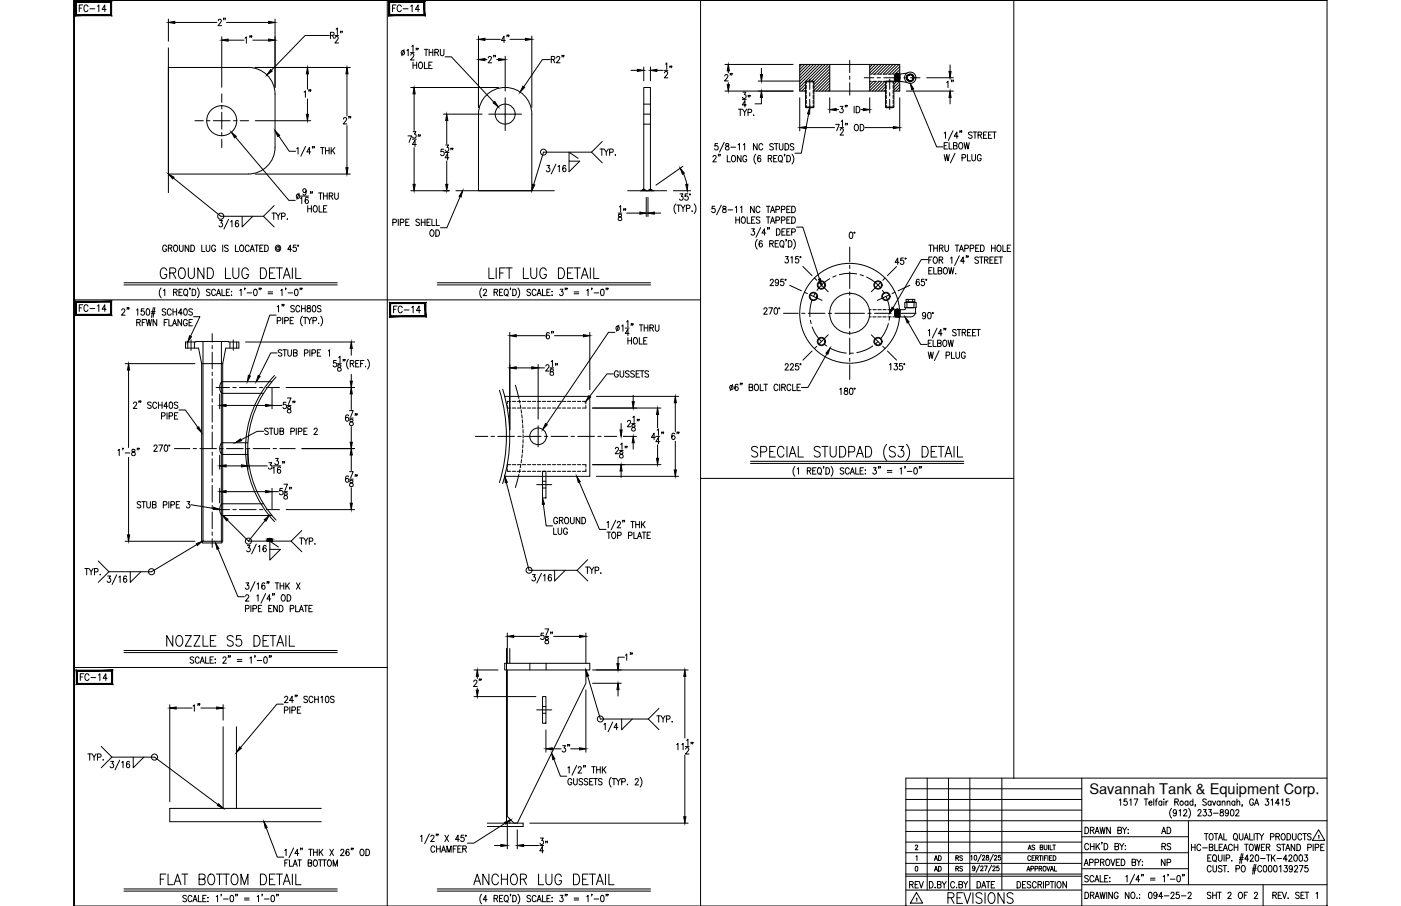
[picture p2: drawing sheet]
<svg xmlns="http://www.w3.org/2000/svg" width="432mm" height="279mm" viewBox="0 0 432 279" stroke-linecap="round" stroke-linejoin="round" font-family="sans-serif">
<defs><g id="words">
<g font-size="6.6">
<text x="48.7" y="87.1">GROUND LUG DETAIL</text>
<text x="149.9" y="87.1">LIFT LUG DETAIL</text>
<text x="50.4" y="200.4">NOZZLE S5 DETAIL</text>
<text x="48.7" y="274.1">FLAT BOTTOM DETAIL</text>
<text x="145" y="274.1">ANCHOR LUG DETAIL</text>
<text x="291.4" y="279.8">REVISIONS</text>
</g>
<g font-size="5.7">
<text x="104.8" y="39.5">2&quot;</text>
<text x="206" y="136.9">6&quot;</text>
<text x="145" y="213.1">2&quot;</text>
<text x="170" y="264.2" transform="rotate(-90 170 264.2)">34&quot;</text>
</g>
<g font-size="5.3">
<text x="23.6" y="4.9">FC-14</text>
<text x="119.9" y="4.9">FC-14</text>
<text x="70.6" y="9.2" transform="rotate(-90 70.6 9.2)">2&quot;</text>
<text x="158" y="14.5" transform="rotate(-90 158 14.5)">4&quot;</text>
<text x="153.8" y="20.5" transform="rotate(-90 153.8 20.5)">2&quot;</text>
<text x="208.1" y="25.4" transform="rotate(-90 208.1 25.4)">12&quot;</text>
<text x="222.2" y="26.1">2&quot;</text>
<text x="97" y="31.4" transform="rotate(-90 97 31.4)">1&quot;</text>
<text x="194" y="69.1" transform="rotate(-90 194 69.1)">18&quot;</text>
<text x="23.6" y="97.4">FC-14</text>
<text x="120.3" y="97.7">FC-14</text>
<text x="171.8" y="105.8" transform="rotate(-90 171.8 105.8)">6&quot;</text>
<text x="196.1" y="205" transform="rotate(-90 196.1 205)">1&quot;</text>
<text x="24" y="211">FC-14</text>
<text x="58.6" y="220.5">1&quot;</text>
<text x="176.7" y="233.2" transform="rotate(-90 176.7 233.2)">3&quot;</text>
<text x="279.4" y="275.2">REV</text>
</g>
<g font-size="4.9">
<text x="78.7" y="14.5" transform="rotate(-90 78.7 14.5)">1&quot;</text>
<text x="294.9" y="28.2" transform="rotate(-90 294.9 28.2)">1&quot;</text>
<text x="82.9" y="68.8">TYP.</text>
<text x="188.4" y="117.5">GUSSETS</text>
<text x="91.4" y="169">TYP.</text>
<text x="26.1" y="235.7">TYP.</text>
<text x="357" y="258.2">AD</text>
<text x="357.4" y="263.2">RS</text>
<text x="357" y="268.1">NP</text>
</g>
<text font-size="4.5" x="335.7" y="244.9">Savannah Tank &amp; Equipment Corp.</text>
<g font-size="4.4">
<text x="287.2" y="269.9">AD</text>
<text x="287.2" y="266.7">AD</text>
<text x="293.9" y="269.9">RS</text>
<text x="293.9" y="266.7">RS</text>
</g>
</g></defs>
<!-- layer: 0 -->
<g fill="none" stroke="#000" stroke-width=".31">
<path d="M119.4 0v279.4M215.9 0v279.4M312.5 0v240M409 0h-386.2v279.4v-279.4h386.2v279.4h-386.2M275.8 24.8l.1 .1M275.8 24.4l.1 .5M275.9 24.9h.1M275.9 24.9l-.1-.5 .1 .6M275.9 24.9v.1M275.9 23l.1 2M275.9 25h.1M276 23.1l-.3 .1v1.5l.2 .2"/>
<path d="M276 23.1l.1 1.8M276 23.1h.1M276 25h.1M276.1 22.9h.1M276.1 22.9l.1 2.2M276.1 22.9l.1 2.1M276.1 22.9l-.1 .2M276.1 24.9l-.1 .1M276.1 24.9h.1M276.1 24.9l.1 .2M276.1 22.9l.1 .2M276.2 25.1h.1"/>
<path d="M276.2 23.1l.1 1.8M276.2 23.1h.1M276.2 23.1l.2 1.8M276.3 22.9h.1M276.3 22.9l.1 2.2M276.3 22.9l-.1 .2M276.3 24.9l-.1 .2M276.3 24.9h.1M276.4 22.9l.1 2.2M276.4 24.9v.2M276.4 22.9v.1M276.4 25.1h.1"/>
<path d="M276.4 23l.1 1.9M276.4 23h.1M276.5 23l.1 1.9M276.5 22.9h.1M276.5 22.9l.2 2.2M276.5 22.9l.1 2.2M276.5 22.9v.1M276.5 24.9v.2M276.5 24.9h.1M276.6 24.9v.2M276.6 22.9l.1 2.2M276.6 22.9l.1 .1"/>
<path d="M276.6 25.1h.1M276.7 23l.1 1.9M276.7 23h.1M276.8 22.9h.1M276.8 22.9l.1 2.2M276.8 22.9l-.1 .1M276.8 24.9l-.1 .2M276.8 24.9h.1M276.8 24.9l.1 .2M276.8 22.9l.1 .1M276.9 23l.1 1.9M276.9 25.1h.1"/>
<path d="M276.9 23h.1M277 22.9h.1M277 22.9l.1 2.2M277 22.9l-.1 .1M277 24.9l-.1 .2M277 24.9h.1M277 22.9l.2 2.2M277 24.9l.1 .2M277 22.9l.1 .1M277.1 25.1h.1M277.1 23l.1 1.9M277.1 23h.1"/>
<path d="M277.1 23l.2 1.9M277.2 22.9l.1 1.5M277.2 22.9l-.1 .1M277.2 22.9l.1 1.4M277.2 22.9h.1M277.2 24.9v.2M277.2 24.9h.1M277.3 22.9v.6M277.3 24.9v.1M277.3 22.9h.1M277.3 23.5v1.6l2.2 .3M279.4 24.3l.2-1-.1 .9 .6 .7"/>
<path d="M279.5 22.5l-2.2 .4v.6M279.6 23.3a1.12 1.12 0 0 0 .5 1.7h.8l.7-.6-.1-.9-.6-.5-.5-.1-.7 .5-.1 .8 .5 .7M281.2 23.2l.3 .9-.5 .7-.6 .1-.5-.2-.3-.9 .6-.7 1 .2 .3 .8-.6 .8-1-.2-.3-.8 .6-.8 1 .1 .3 1-.6 .7-1-.2-.3-.8 .5-.8 1.1 .1 .3 .9-.6 .8-1-.2-.3-.9 .6-.7 1 .1 .3 .9-.6 .8-1-.2-.3-.9 .6-.8 1 .2 .3 .9-.2 .5-.5 .4-1-.3-.2-.5v-.6l.5-.5 .6-.1 .8 .6v.7l-.3 .4-.6 .3-.5-.1M22.8 92.5h193.1M215.9 147.5h96.6M22.8 205.8h96.6M285.8 240v34.5M292.3 240v34.5M298.9 240v34.5M308.8 240v34.5M333.4 240v39.4M409 240h-129.8v39.4"/>
<path d="M279.2 253.1h129.8M279.2 259.7h54.2M279.2 256.4h54.2M279.2 249.8h54.2M279.2 246.5h54.2M279.2 243.2h54.2M333.4 258h32.9M366.3 253.1v19.7M279.2 263h87.1M279.2 274.5h54.2M279.2 269.6h54.2M279.2 270.2h54.2"/>
<path d="M279.2 266.3h54.2M333.4 267.9h32.9M333.4 272.8h75.6M389.3 272.8v6.6"/>
<circle cx="280.6" cy="24" r="1.75"/>
<circle cx="280.6" cy="24" r="1.17"/>
</g>
<!-- layer: TEXT -->
<g fill="none" stroke="#000" stroke-width=".31">
<path d="M247.1 19.9l-.6 .6M248 19.9l-1.5 1.5M248.9 19.9l-2.4 2.4M249.8 19.9l-3.3 3.3M250.7 19.9l-4.2 4.2M251.7 19.9l-5.2 5.1M252.6 19.9l-6.1 6.1M253.5 19.9l-7 7M254.4 19.9l-5.2 5.1M255.3 19.9l-5.2 5.1M268.9 19.9l-.8 .8M269.8 19.9l-1.7 1.7"/>
<path d="M270.7 19.9l-2.6 2.6M271.6 19.9l-3 3M272.5 19.9l-3 3M273.5 19.9l-3.1 3M274.4 19.9l-3 3M275.3 19.9l-3 3M276.2 19.9l-3 3M277.1 19.9l-3 3M248.3 26l-1.8 1.7M248.3 26.9l-1.2 1.2M248.3 27.8l-.3 .3M255.7 20.3l-4.9 4.9"/>
<path d="M255.7 21.2l-4.9 4.9M255.7 22.1l-4.9 4.9M255.7 23.1l-4.9 4.8M255.7 24l-4.1 4.1M255.7 24.9l-3.2 3.2M255.7 25.8l-2.3 2.3M255.7 26.7l-1.4 1.4M255.7 27.6l-.5 .5M268.2 25.1l-.1 .2M269.1 25.1l-1 1.1M270 25.1l-1.9 2M271 25.1l-2.9 2.9"/>
<path d="M271.9 25.1l-3 3M272.8 25.1l-3 3M272.9 25.8l-2.2 2.3M272.9 26.7l-1.3 1.4M272.9 27.6l-.4 .5M275.5 25.1h-.1M276.4 25.1l-.9 .9M277.3 20.6l-2.3 2.3M277.3 21.5l-1.4 1.4M277.3 22.4l-.5 .5M277.3 25.1l-1.8 1.8M277.3 26l-1.8 1.8"/>
<path d="M277.3 26.9l-1.2 1.2M277.3 27.8l-.3 .3M334.4 255.1a1.01 1.01 0 0 1 1.1 1 1.01 1.01 0 0 1-1.1 1zM336.1 256.1l.9-.2 .1-.6-1-.2v2M336.6 256.1l.6 1M337.5 257.1l.6-2 .7 2M337.7 256.4h.8M339 255.1l.4 2 .4-2 .4 2 .4-2M339.7 259.8h-.2h.2l-.2 .5M342.2 255.1v2l-1.1-2v2M344.5 256.1l1-.2 .1-.6-1.1-.2v2l1.1-.2 .1-.5-.5-.3M345 246.8l.4-.4v1.9"/>
<path d="M346 255.1l.6 1v1M347.2 255.1l-.6 1M347.3 246.4h-.8l-.1 .8a.61 .61 0 0 1 .9 .1 .61 .61 0 0 1-.1 .8 .61 .61 0 0 1-.8-.1M347.6 257h.2zM347.7 255.8v.1zM348.2 246.8l.4-.4v1.9M349.5 246.4h1.2l-.8 1.9M352.7 246.4h1.1M353.2 246.4v1.9M354.1 247.6h.9l-.1-.5a.58 .58 0 0 0-.8 .7 .58 .58 0 0 0 .9 .3M355.6 246.4v1.9M356.1 247h.5"/>
<path d="M356.7 246.4l-.3 .1-.1 .3v1.5M358.1 247.3l-.2-.2a.58 .58 0 0 0-.8 .6 .58 .58 0 0 0 1 .4M358.1 247v1.3M358.7 246.4v.2zM358.7 247.1v1.2M359.4 247v1.3M360 247l-.4 .1-.2 .5M361.1 249.3a2.24 2.24 0 0 0 0 3M362.1 247.3l.9-.1 .1-.6-1-.2v1.9M362.6 250.3l-.1 .3a.54 .54 0 0 1-.8 .1 .54 .54 0 0 1 0-.8 .54 .54 0 0 1 .8 .1l.1 .3a.9 .9 0 0 1-.6 1.3l-.4-.2M362.6 247.3l.6 1M363.4 250l.4-.3v1.9"/>
<path d="M364.8 250.1l.2-.3 .5-.1 .3 .5-1.1 1.4h1.2M366.1 247.3l-.1-.2a.58 .58 0 0 0-.8 .6 .58 .58 0 0 0 .9 .4M366.1 247v1.3M366.4 249.3a2.31 2.31 0 0 1 0 3M367.7 247.3a.56 .56 0 0 0-.8 0 .56 .56 0 0 0 0 .8 .56 .56 0 0 0 .8 0M367.7 246.4v1.9M368.5 248.3h-.2h.2l-.2 .4M369.2 250.1l.3-.4h.4l.3 .3-1.1 1.6h1.1M370.9 249.7h.9l-.5 .7a.6 .6 0 0 1 .5 .9 .6 .6 0 0 1-1.1 0M371.2 257.1h1.1M371.8 257.1v1.9M371.8 246.7l-.4-.3-.7 .3 .2 .4 .9 .7v.3l-.4 .2-.7-.2"/>
<path d="M372.5 249.7h.9l-.5 .7a.6 .6 0 0 1 .5 1 .6 .6 0 0 1-1.1-.1M373 257.2l.1-.1a1 1 0 0 1 .8 1 1 1 0 0 1-.8 .9 1.27 1.27 0 0 1-.1-1.8zM373.3 247.3a.56 .56 0 0 0-.8 0 .56 .56 0 0 0 0 .8 .56 .56 0 0 0 .8 0M373.3 247v1.3M373.7 247l.5 1.3 .5-1.3M374 250.8h1.5M374.2 257.1h1.1M374.8 257.1v1.9M375.5 259l.7-1.9 .6 1.9M375.8 258.4h.8M376 247.3a.56 .56 0 0 0-.7 0 .56 .56 0 0 0 0 .8 .56 .56 0 0 0 .7 0M376 247v1.3"/>
<path d="M376.2 249.8v.5a.72 .72 0 0 1 .8 .4 .72 .72 0 0 1-.3 .9 .63 .63 0 0 1-.7-.6 .63 .63 0 0 1 .8-.6l.2-.3v-.3zM376.7 247.4l.4-.4 .4 .1v1.2M376.7 247v1.3M377.2 257.1v1.9h.9M378.2 247.4l.4-.4 .4 .1 .1 1.2M378.2 247v1.3M378.6 250.3v.3a.54 .54 0 0 1-.8 .1 .54 .54 0 0 1 0-.8 .54 .54 0 0 1 .8 .1v.3a.9 .9 0 0 1-.6 1.3l-.3-.2M379.4 249.8l.3-.1a1.06 1.06 0 0 1 .6 .9 1.06 1.06 0 0 1-.6 1l-.3-.1-.2-.7zM380.5 257.2l.1-.1a1 1 0 0 1 .9 1 1 1 0 0 1-.9 .9 1.29 1.29 0 0 1-.1-1.8zM380.6 247.3a.56 .56 0 0 0-.8 0 .56 .56 0 0 0 0 .8 .56 .56 0 0 0 .8 0M380.6 247v1.3M380.9 250.1l.1-.3 .5-.1 .3 .5-1 1.4h1.1"/>
<path d="M380.9 258.7l.4 .5M381.2 247.4l.4-.4 .4 .1 .1 1.2M381.2 246.4v1.9M382 257.1v1.4l.5 .5 .5-.3 .1-1.6M382.9 248.3l-.1 .4M383.5 259l.6-1.9 .7 1.9M383.7 258.4h.8M385.2 257.1v1.9h.9M386.3 246.8a.61 .61 0 0 0-.7-.4 .61 .61 0 0 0-.5 .7v.5a.61 .61 0 0 0 .6 .8 .61 .61 0 0 0 .6-.8h-.4M386.5 257.1v1.9M386.7 248.3l.6-1.9 .6 1.9M386.9 247.7h.8"/>
<path d="M386.9 257.1h1.1M387.5 257.1v1.9M388.2 257.1l.7 .9v1M389.5 257.1l-.6 .9M390.1 246.4h.9l-.5 .7a.6 .6 0 0 1 .5 .9 .6 .6 0 0 1-1.1 0M391.6 258.1l.9-.1 .1-.8-1-.1v1.9M391.8 246.8l.4-.4v1.9M393.2 258l1-.1 .1-.7-1.1-.1v1.9M393.8 258l.6 1M394.3 247.7h-1.2l.8-1.3v1.9M395 246.8l.4-.4v1.9M395.2 257.2l.1-.1a1 1 0 0 1 .8 1 1 1 0 0 1-.8 .9 1.29 1.29 0 0 1-.1-1.8z"/>
<path d="M396.7 257.1a1 1 0 0 1 1.1 1 1 1 0 0 1-1.1 .9zM397.3 246.4h-.8l-.1 .8a.61 .61 0 0 1 .9 .1 .61 .61 0 0 1-.1 .8 .61 .61 0 0 1-.9-.1M398.3 257.1v1.4l.5 .5 .6-.3 .1-1.6M401.2 257.5a.61 .61 0 0 0-.7-.4 .61 .61 0 0 0-.5 .7v.5a.61 .61 0 0 0 .5 .7 .61 .61 0 0 0 .7-.4M401.5 257.1h1.2M402.1 257.1v1.9M404.1 257.3l-.4-.2-.7 .2 .1 .5 1 .7v.2l-.4 .3-.7-.3M406.3 257.8l.2-.2v1M406.4 255.9l1.9 3.3h-3.8zM282.1 260.9l.3-.3 .4 .3-.7 1.2h.8M282.2 267.2h.2a.82 .82 0 0 1 .5 .7 .82 .82 0 0 1-.5 .7l-.3-.2zM282.3 264.2l.3-.3v1.5"/>
<path d="M282.4 277.1l.2-.2v1M282.5 275.2l1.9 3.3h-3.8zM288.2 273.6v.2zM288.9 272.8l1-.1v-.8l-1-.1v2l1.1-.2v-.4l-.4-.4M290.4 271.8l.6 1v1M291.7 271.8l-.7 1M294.2 272.3a.62 .62 0 0 0-.7-.5 .62 .62 0 0 0-.5 .8v.5a.62 .62 0 0 0 .5 .7 .62 .62 0 0 0 .7-.5M295.6 272.8l.9-.1 .1-.7-1-.2v2l1-.2 .1-.4-.4-.4M297 271.8l.6 1v1M298.3 271.8l-.7 1M299.2 264.1l.3-.3v1.5M300.4 263.8a.73 .73 0 0 1 .8 .6 .73 .73 0 0 1-.5 .9l-.4-.3z"/>
<path d="M300.5 267.5a.43 .43 0 0 1-.7 .4 .43 .43 0 0 1 .1-.8h.2a.82 .82 0 0 1 .4 .7 .82 .82 0 0 1-.5 .7l-.2-.2M301.1 271.8a1 1 0 0 1 1.2 1 1 1 0 0 1-1.2 1zM301.9 266.8l-1.1 2.2M302.3 267.4l.2-.3 .5 .2-.8 1.2h.9M302.4 263.5l-1.1 2.2M302.6 273.8l.6-2 .6 2M302.8 264.1l.5-.3 .2 .4-.8 1.1h.9M303.4 267.1h.9l-.6 1.4M304 271.8h1.1M304.1 263.8v.5a.59 .59 0 0 1 .6 .2 .59 .59 0 0 1 0 .7 .48 .48 0 0 1-.8-.3 .48 .48 0 0 1 .6-.6l.2-.5zM304.6 271.8v2M305.6 266.8l-1 2.2"/>
<path d="M306 267.4l.2-.3 .5 .2-.8 1.2h.9M306.2 263.5l-1.1 2.2M306.5 264.1l.1-.3h.4l.2 .4-.7 1.1h.8M306.6 271.8h-1.1v2M307.8 267.1h-.5l-.1 .6a.46 .46 0 0 1 .7 0 .46 .46 0 0 1-.1 .7 .46 .46 0 0 1-.7-.1M308.4 263.8h-.6l-.1 .6a.46 .46 0 0 1 .7 0 .46 .46 0 0 1-.1 .7 .46 .46 0 0 1-.7-.1M313.5 271.8a1 1 0 0 1 1.1 1 1 1 0 0 1-1.1 1zM316.2 271.8h-1v2h1M316.5 268.6l.5-1.4 .4 1.4M316.7 268.2h.6M316.9 262.1l.5-1.5 .4 1.5M317.1 261.6h.5"/>
<path d="M317.6 264.2a.46 .46 0 0 0-.5-.3 .46 .46 0 0 0-.3 .5v.4a.46 .46 0 0 0 .3 .6 .46 .46 0 0 0 .5-.4M317.7 272.1l-.4-.3-.7 .3 .1 .5 .9 .5a.48 .48 0 0 1-.3 .7l-.7-.3M317.7 267.9h.8v-.7h-.8v1.4M318.1 264.6h.5M318.9 263.9h-.8v1.5h.8M318.9 260.8l-.3-.2-.5 .2 .1 .4 .7 .4-.3 .5-.5-.2M319 267.9h.7v-.7h-.7v1.4M319.2 264.6l.7-.1v-.6h-.7v1.5M319.4 272.3a.62 .62 0 0 0-.8-.5 .62 .62 0 0 0-.4 .8v.5a.62 .62 0 0 0 .4 .7 .62 .62 0 0 0 .8-.5M319.6 264.6l.4 .8M319.9 272.8l1-.1 .1-.7-1.1-.2v2M320.3 267.9l.7-.1v-.6h-.7v1.4"/>
<path d="M320.3 263.9h.8M320.5 272.8l.6 1M320.6 261.3l.7-.1 .1-.5-.8-.1v1.5l.8-.2v-.5l-.3-.1M320.7 267.9l.4 .7M320.7 263.9v1.5M321.4 263.9v1.5M321.6 271.8v2M321.7 267.2a.68 .68 0 0 1 .7 .7 .68 .68 0 0 1-.7 .7l-.2-.5zM321.8 260.6v1l.4 .5 .4-.2 .1-1.3M321.9 264.6h.5M322.2 272.9l1-.1v-.9l-1-.1v2M322.6 267.2l.5 1.4 .5-1.4"/>
<path d="M322.7 263.9h-.8v1.5M323 263.9v1.5M323.2 260.6v1.5M323.5 264.6h.4M323.6 260.6v1.5h.8M323.7 271.8h1.1M323.7 268.6l.5-1.4 .5 1.4M323.9 268.2h.6M324.2 263.9h-.7v1.5h.7M324.3 271.8v2M324.5 260.6h.8M324.6 263.9a.75 .75 0 0 1 .9 .7 .75 .75 0 0 1-.9 .8z"/>
<path d="M324.9 260.6v1.5M325 267.2v1.4h.7M325.2 271.8v2M326.1 271.9l.1-.1a1.01 1.01 0 0 1 .9 1 1.01 1.01 0 0 1-.9 1 1.27 1.27 0 0 1-.1-1.9zM328.7 271.8v2l-1.1-2v2M334.2 266.9l.6-1.9 .6 1.9M334.4 275.1a1 1 0 0 1 1.1 1 1 1 0 0 1-1.1 1zM334.4 266.3h.8M335.4 270.3l-.4-.3-.7 .3 .2 .4 .9 .7v.3l-.4 .3-.7-.3M335.5 260.6a.62 .62 0 0 0-.7-.5 .62 .62 0 0 0-.5 .8v.4a.62 .62 0 0 0 .5 .8 .62 .62 0 0 0 .7-.5M335.8 266l1-.1 .1-.7-1.1-.2v1.9M336.1 276.1l.9-.1 .1-.7-1-.2v2"/>
<path d="M336.1 260.1v2M336.1 261h1.1M336.6 276.1l.6 1M337.1 270.5a.61 .61 0 0 0-.7-.5 .61 .61 0 0 0-.5 .7v.5a.61 .61 0 0 0 .5 .8 .61 .61 0 0 0 .7-.5M337.2 260.1v2M337.4 272l.7-2 .6 2M337.5 266l1-.1v-.7l-1-.2v1.9M337.5 277.1l.6-2 .7 2M337.7 271.3h.8M337.7 276.5h.8M337.8 260.1v2M338.2 260.9l.7 1.2"/>
<path d="M338.9 260.1l-1.1 1.3M339 275.1l.4 2 .4-2 .4 2 .4-2M339.1 270v2h1M339.2 265.9l.9-.1v-.7l-.9-.1v1.9M339.7 265.9l.6 1M340.3 260.1a1 1 0 0 1 1.1 1 1 1 0 0 1-1.1 1zM340.5 270.9h.6M341.1 265.1l.1-.1a1 1 0 0 1 .9 .9 1 1 0 0 1-.9 1 1.26 1.26 0 0 1-.1-1.8zM341.1 275.1v2M341.5 270h-1v2h1M342 271.9h.1zM342.1 270.6v.2z"/>
<path d="M342.4 265l.6 1.9 .6-1.9M342.9 275.1v2l-1.2-2v2M343.6 261l1-.1v-.7l-1-.1v2l1.1-.2 .1-.5-.4-.4M344 265.9h.7M344.6 275.6a.62 .62 0 0 0-.7-.5 .62 .62 0 0 0-.5 .8v.5a.62 .62 0 0 0 .6 .7 .62 .62 0 0 0 .6-.7h-.4M345.1 260.1l.6 .9v1.1M345.1 265h-1.1v1.9h1.1M345.6 265a1 1 0 0 1 1.1 .9 1 1 0 0 1-1.1 1zM346.4 260.1l-.7 .9M346.8 260.8v.1zM346.8 261.9v.2zM347 270.4l.4-.4v2"/>
<path d="M348 275.1v2l-1.2-2v2M348.8 275.2l.2-.1a1 1 0 0 1 .8 1 1 1 0 0 1-.8 1 1.29 1.29 0 0 1-.2-1.9zM348.9 265.9l1-.1v-.7l-1-.1v1.9l1-.1 .1-.5-.4-.4M349.7 269.6l-1.4 3M350.4 265l.6 .9v1M350.4 277h.1zM351.2 275.8h.1M351.2 276.9h.1M351.3 271.3h-1.2l.8-1.3v2M351.6 265l-.6 .9M351.9 269.7h-.1h.1l-.1 .5M352 266.8h.2z"/>
<path d="M352.1 265.6v.2zM352.4 269.7l-.1 .5M354.2 275.2l.4-.1a1.15 1.15 0 0 1-.2 2l-.4-.4v-.4zM354.6 270.8h1.4M354.6 271.4h1.4M356.6 275.8a.53 .53 0 0 1-.7 .4 .53 .53 0 0 1-.2-.8 .53 .53 0 0 1 .8 0l.1 .4a.95 .95 0 0 1-.6 1.3l-.4-.3M358.4 276.5h-1.3l.8-1.4v2M358.5 270.4l.4-.4v2M358.8 276.3h1.5M360.1 269.7l-.2 .5M360.7 271.1h1.4M360.9 275.6l.3-.5h.3l.4 .4-.3 .7-.8 .9h1.2"/>
<path d="M362.9 270.1l.3-.1a1.09 1.09 0 0 1 .6 1 1.09 1.09 0 0 1-.6 1 1.43 1.43 0 0 1-.3-1.9zM363.4 275.1h-.8l-.1 .9a.61 .61 0 0 1 .9 0 .61 .61 0 0 1-.1 .9 .61 .61 0 0 1-.9-.2M364.1 276.3h1.4M364.5 269.7l-.1 .5M365 269.7h-.2h.2l-.2 .5M366.2 275.6l.3-.5h.3l.3 .4-.2 .7-.8 .9h1.1M367.2 260.4v1.9M367.2 261.3h1.1M368.3 260.4v1.9M370.1 260.8a.61 .61 0 0 0-.8-.4 .61 .61 0 0 0-.4 .7v.5a.61 .61 0 0 0 .4 .7 .61 .61 0 0 0 .8-.4M370.6 261.5h1.5M372.2 264.6h.7"/>
<path d="M372.7 261.3l1-.1 .1-.7-1.1-.1v1.9l1.1-.2v-.4l-.4-.4M373.2 275.4l-.4-.3-.7 .3 .1 .5 .9 .5a.48 .48 0 0 1-.3 .7l-.7-.3M373.3 263.6h-1.1v2h1.1M373.3 267.4a.61 .61 0 0 0-.8-.5 .61 .61 0 0 0-.4 .8v.4a.61 .61 0 0 0 .4 .8 .61 .61 0 0 0 .8-.5M373.8 275.1v2M373.8 276.1h1.1M373.8 266.9l.1 1.7 .4 .3 .6-.3v-1.7M374 263.7l.2-.1a1 1 0 0 1 .8 1 1 1 0 0 1-.8 1 1.24 1.24 0 0 1-.2-1.9zM374.4 260.4v1.9h.9M374.4 265.2l.5 .6M374.9 275.1v2M375.3 275.1h1.1"/>
<path d="M375.5 263.6v1.4l.5 .6 .6-.3v-1.7M375.8 261.3h.6M375.8 275.1v2M376.6 267.2l-.4-.3-.5 .1v.7l.8 .4 .1 .5-.4 .3-.7-.3M376.8 260.4h-1v1.9h1M377 266.9h1.1M377 262.3l.7-1.9 .6 1.9M377.3 263.6v2M377.3 261.7h.8M377.5 266.9v2M377.9 264.7l1-.1v-.8l-1-.2v2M378.5 275.6l.3-.5 .5 .1 .1 .3-1 1.6h1.1"/>
<path d="M378.5 268.8h.1zM379.7 265.4v.2zM379.8 260.8a.62 .62 0 0 0-.7-.4 .62 .62 0 0 0-.5 .7v.5a.62 .62 0 0 0 .5 .7 .62 .62 0 0 0 .7-.4M380.4 261.3h1.1M380.4 260.4v1.9M380.9 267.9h1v-.9l-1-.1v2M381.5 260.4v1.9M382 275.2l.1-.1a1 1 0 0 1 .9 1 1 1 0 0 1-.9 1 1.27 1.27 0 0 1-.1-1.9zM382 265h1.1M382.1 264.5h1.1M382.6 263.2l-.5 3.1M382.9 267l.1-.1a1.01 1.01 0 0 1 .8 1 1.01 1.01 0 0 1-.8 1 1.29 1.29 0 0 1-.1-1.9z"/>
<path d="M383.1 263.2l-.6 3.1M383.5 276.1h.6M383.6 260.4h1.1M384.1 260.4v1.9M384.5 275.1h-1v2M384.9 264.9h-1.2l.8-1.3v2M385.3 264.1l.2-.4 .5-.1 .3 .6-1 1.4h1.1M385.3 260.4h.2a1 1 0 0 1 .8 .9 1 1 0 0 1-.8 1 1.28 1.28 0 0 1-.2-1.9zM386 268.3h1.1M386.1 267.8h1.1M386.6 275.6l.3-.5 .5 .1 .2 .3-.3 .7-.8 .9h1.1M386.6 266.6l-.5 3"/>
<path d="M386.7 260.4l.4 1.9 .4-1.9 .4 1.9 .4-1.9M387.1 263.7l.2-.1a1.07 1.07 0 0 1 .7 1 1.07 1.07 0 0 1-.7 1 1.35 1.35 0 0 1-.2-1.9zM387.1 266.6l-.6 3M388.5 264.8h1.5M388.8 261.3h.6M388.9 267.4a.62 .62 0 0 0-.8-.5 .62 .62 0 0 0-.5 .8v.4a.62 .62 0 0 0 .5 .8 .62 .62 0 0 0 .8-.5M389.6 267l.2-.1a1.09 1.09 0 0 1 .7 1 1.09 1.09 0 0 1-.7 1l-.4-.4-.1-.4zM389.8 260.4h-1v1.9h1M390.3 261.3l.9-.1 .1-.7-1-.1v1.9M390.4 263.6h1.1M390.8 261.3l.6 1M390.9 263.6v2"/>
<path d="M391.2 267l.2-.1a1.08 1.08 0 0 1 .7 1 1.08 1.08 0 0 1-.7 1l-.5-.8zM391.9 263.6v2M392.3 276.1l1-.1v-.8l-1-.1v2M392.3 264.5l.7 1.1M392.7 267l.3-.1a1.09 1.09 0 0 1 .6 1 1.09 1.09 0 0 1-.6 1l-.3-.1-.2-.7zM392.9 276.1l.5 1M393 263.6l-1.1 1.3M393.6 264.8h1.4M394 276.1h.6M394.4 267.3l.4-.4v2M394.7 260.6l-.4-.2-.7 .2v.4l1.1 .7v.3l-.4 .3-.7-.3M395 260.4h1.1"/>
<path d="M395 275.1h-1v2h1M395.2 275.1l.7 2 .6-2M395.5 260.4v1.9M395.9 266.9h.8l-.4 .8a.6 .6 0 0 1 .5 .9 .6 .6 0 0 1-1.1-.1M396.3 262.3l.6-1.9 .7 1.9M396.5 261.7h.8M396.7 264.9h-1.2l.8-1.3v2M396.9 277h.2zM397.2 264.1l.2-.4 .5-.1 .3 .6-1 1.4h1.1M398.3 267.6l-.2 .5a.55 .55 0 0 1-.7-.2 .55 .55 0 0 1 .1-.8 .55 .55 0 0 1 .8 .1v.4a.93 .93 0 0 1-.6 1.3l-.3-.3M399 263.7l.2-.1a1.07 1.07 0 0 1 .7 1 1.07 1.07 0 0 1-.7 1 1.35 1.35 0 0 1-.2-1.9zM399 267.4l.3-.5h.3l.3 .4-.2 .6-.8 1h1.1"/>
<path d="M399.1 260.4v1.9l-1.1-1.9v1.9M399.7 260.4a.99 .99 0 0 1 1.1 .9 .99 .99 0 0 1-1.1 1zM400.4 275.4l-.4-.3-.7 .3 .1 .4 1 .7v.3l-.4 .3-.7-.3M400.5 266.9h1.1l-.8 2M400.6 263.7l.2-.1a1.06 1.06 0 0 1 .7 1 1.06 1.06 0 0 1-.7 1l-.2-.1-.3-.7zM401 276.1h.6M402 275.1h-1v2h1M402.1 263.6h.9l-.5 .8a.6 .6 0 0 1 .5 .9 .6 .6 0 0 1-1.1-.1M402.3 275.1h1.1M402.8 275.1v2M403.1 261.4l.9-.1 .2-.3-.2-.6h-.9v1.9M403.1 266.9h-.8l-.1 .9a.62 .62 0 0 1 .9 0 .62 .62 0 0 1-.1 .9 .62 .62 0 0 1-.9-.2"/>
<path d="M404.7 260.4v1.9M405.4 261.4l.9-.1v-.9h-.9v1.9M405.6 275.5l.4-.4v2M407.1 261.3h.6M408.1 260.4h-1v1.9h1"/>
<circle cx="364.2" cy="247.6" r=".62"/>
</g>
<!-- layer: SHOP TAG -->
<path d="M279.2 279.4h.1M409 279.4h.1" fill="none" stroke="#000" stroke-width=".31"/>
<!-- layer: DIM -->
<g fill="none" stroke="#000" stroke-width=".31">
<path d="M51.9 5.9v6.8M53.9 6.9h12.9M68.3 11.3v15.6M69.8 6.9h13M70.3 12.4h4.9M77.9 12.4h4.9M84.8 5.9v21.1M101.5 10.9h-7.5l-10.4 10.8M101.9 10.9l.9-.1 .1-.7-1-.2v2M102.4 10.9l.6 1M103.2 10.9h1.1M103.3 11.7l.3-.4h.3l.3 .3-.2 .7-.8 1h1.1"/>
<path d="M103.6 9l.4-.4v2M105.1 9.7h-.2h.2l-.2 .4M105.5 9.7l-.1 .4M124.5 15.3l-.7 1.9M125.4 15.6l.4-.4v2M126.5 16.2h1.2M126.6 17l.2-.4 .5-.1 .3 .6-1.1 1.4h1.2M126.9 14.3l.4-.4v2M127.3 19.2v1.9M128.4 14.9h-.2h.2l-.2 .5M128.4 19.2v1.9M128.8 14.9l-.1 .5"/>
<path d="M129.3 19.3l.2-.1a1.02 1.02 0 0 1 .8 1 1.02 1.02 0 0 1-.8 .9 1.27 1.27 0 0 1-.2-1.8zM130.8 15.2h1.1M130.8 19.2v1.9h1M131.3 15.2v2M132.3 16.2h1.1M132.3 15.2v2M133.2 19.2h-1v1.9h1M133.4 15.2v2M134 16.2l1-.1v-.8l-1-.1v2M134.6 16.2l.5 1M135.7 15.2l.1 1.7 .4 .3 .6-.3v-1.7M137.2 17.5h1.9l13.1 14"/>
<path d="M147.5 11.1v22M149.5 12.1h4.7M155.7 17.4v10.7M157.2 12.1h4.7M163.9 11.1v22M169.6 18.4h-2.4l-5.8 8.4M169.9 18.3l1-.1v-.6l-1-.2v2M170.5 18.3l.5 1.1M171.6 17.9l.3-.5h.3l.3 .4-.2 .6-.8 1h1.1M173.3 17.1h-.1h.1l-.1 .5M173.8 17.1l-.1 .5M223.4 19.9h21"/>
<path d="M78.6 20.8h29.4M78.7 37.2h17.1M94.8 22.8v4.7M94.8 30.5v4.8M106.9 22.8v12.9M106.9 38.7v13M126.6 27h27M127.3 20.1h1.1M127.6 29v11.3M132.2 20.1h.6M136.7 35.2h11.9M137.7 37.2v7.2"/>
<path d="M194.5 21.7h1.9M198.4 20.7v4.2M200.5 20.7v4.2M223.4 28.1h21M227.6 33.7h1.1M228.2 33.7v1.9M228.8 30.7h1.2M228.9 33.7l.6 .9v1M229 28.4h.9l-.5 .8a.6 .6 0 0 1 .5 .9 .6 .6 0 0 1-1.1-.1M230 32.4h-1.2l.8-1.3v1.9M230.1 33.7l-.6 .9M230.5 34.7l1-.1 .2-.3-.2-.5-1-.1v1.9"/>
<path d="M230.7 29.4h-.2h.2l-.2 .5M231.2 29.4l-.2 .5M232.3 35.5v.1zM233.7 25h12.7M234.7 30.1v1.9h-2M234.7 21.1v1.9M246.5 30.1v10.3M248.5 39.3h8.7M249.2 35.2l-2.2 12h-2M255.7 30.1v4.7M257.5 38.4h1.2l-.8 1.9M257.7 33.8h.7"/>
<path d="M258.9 39.3h1.1M258.9 32.8h.9l-.5 .8a.6 .6 0 0 1 .5 .9 .6 .6 0 0 1-1-.1M259.3 37.4l.4-.4v2M260.6 32.5h-.1h.1l-.1 .5M260.7 38.1l-.1 .4M261.1 32.5l-.2 .5M261.2 38.1h-.2h.2l-.2 .4M263.2 32.8v2M263.6 38.5l.2-.1a1 1 0 0 1 .8 .9 1 1 0 0 1-.8 1 1.24 1.24 0 0 1-.2-1.8zM263.9 32.8a1 1 0 0 1 1.1 1 1 1 0 0 1-1.1 1zM265.1 38.4a1 1 0 0 1 1.2 .9 1 1 0 0 1-1.2 1zM265.3 33.8h.8"/>
<path d="M266.6 39.3h8.7M268.1 30.1v4.7M277.3 30.1v10.3M279.4 28.1h14.4M281.3 27.5l7.4 17.8h2M285.6 24h8.2M292.8 20v2M292.8 30.1v1.9M53.4 54.9l14.7 11.8h13.1M72.6 42.3l16.4 19.5h2M78.6 53.7h29.4M85.9 41.9l3.3 4.8h1.9"/>
<path d="M91.5 45.9l.4-.4v2M92.2 59.6l-.7 1.9M94.2 45.1l-1.5 3.1M94.4 58.8a.53 .53 0 0 1-.8 .4 .53 .53 0 0 1-.2-.8 .53 .53 0 0 1 .9 .1l.1 .3a.95 .95 0 0 1-.7 1.4l-.3-.3M95.8 46.8h-1.2l.8-1.3v2M95.8 59.2h-.2h.2l-.2 .5M96.3 59.2h-.2h.2l-.2 .5M96.4 45.2h-.2h.2l-.2 .5M96.9 45.2l-.2 .5M98.2 59.5h1.1M98.8 59.5v2M98.8 45.5h1.1"/>
<path d="M99.4 45.5v2M99.7 59.5v2M100.3 45.5v2M100.3 46.5h1.1M100.8 59.5v2M101.4 45.5v2M102.1 45.5v2M102.5 46.4l.7 1.1M103.1 59.5v1.4l.5 .6 .6-.3 .1-1.7M103.2 45.5l-1.1 1.3M125.8 41.9h1.1l-.8 2M126.6 58.8h11.9"/>
<path d="M127.1 42.9h1.2M127.3 40.6h.9l-.5 .8a.6 .6 0 0 1 .5 .9 .6 .6 0 0 1-1.1-.1M127.6 45.5v11.4M128.3 44.6h-1.2l.8-1.4v2M129 41.6h-.1h.1l-.1 .5M129.5 41.6h-.2h.2l-.2 .5M136.8 46h-.8l-.1 .9a.61 .61 0 0 1 .9 0 .61 .61 0 0 1-.1 .9 .61 .61 0 0 1-.9-.2M137.2 47h1.2M137.4 44.7h.9l-.5 .8a.6 .6 0 0 1 .5 .9 .6 .6 0 0 1-1.1-.1M137.7 49.6v7.3M138.4 48.7h-1.2l.8-1.4v2M139.1 45.7l-.2 .5"/>
<path d="M139.6 45.7h-.2h.2l-.2 .5M168.6 51h.8l-.4 .8a.6 .6 0 0 1 .4 .9 .6 .6 0 0 1-1-.1M171.3 50.6l-1.4 3M172 51.4l.4-.4v2M174.4 51.3l-.5-.3a1.13 1.13 0 0 0 .1 2 .59 .59 0 0 0 .4-.8 .59 .59 0 0 0-.7-.3l-.3 .4M178.2 48.8l-2.8-1.9v2.8h3.3l-3.3 3.3v-3.3M182.3 46.9h-14.8l-3 10M182.3 46.9l3.3 3.3M184.9 46h1.2M185.5 46v1.9M185.6 43.6l-3.3 3.3M186.2 46l.7 .9v1"/>
<path d="M187.5 46l-.6 .9M187.9 47l.9-.1 .1-.8-1-.1v1.9M189.7 47.7v.2zM207.5 58.8h5.4M209.6 59.8h.9l-.5 .7a.6 .6 0 0 1 .5 1 .6 .6 0 0 1-1.1-.1M210.5 51.3l-8.3 5.8M210.6 53.6l1.1 3.2M212 59.8h-.8l-.1 .8a.62 .62 0 0 1 .9 .1 .62 .62 0 0 1-.1 .9 .62 .62 0 0 1-.9-.2M219.8 48.4l.3-.5 .5 .1 .1 .3-1 1.6h1.1M221.2 44.3h-.8l-.1 .8a.61 .61 0 0 1 .9 .1 .61 .61 0 0 1-.1 .8 .61 .61 0 0 1-.9-.1M221.5 47.6l-.1 .5M222 47.6h-.2h.2l-.2 .5"/>
<path d="M223.2 43.9l-1.4 3M223.8 44.4v.5a.72 .72 0 0 1 .8 .5 .72 .72 0 0 1-.3 .8 .64 .64 0 0 1-.8-.6 .64 .64 0 0 1 .9-.6l.2-.3v-.3zM224.2 47.9v2h.9M225.3 45.4h1.4M225.7 48l.2-.1a1 1 0 0 1 .8 1 1 1 0 0 1-.8 1 1.27 1.27 0 0 1-.2-1.9zM227.5 44.7l.4-.4v1.9M228.4 47.9v2l-1.1-2v2M229.1 44.7l.4-.4v1.9M230.1 48.4a.62 .62 0 0 0-.7-.5 .62 .62 0 0 0-.5 .8v.4a.62 .62 0 0 0 .6 .8 .62 .62 0 0 0 .6-.8h-.4M232.9 47.6a2.24 2.24 0 0 0 0 3M233.3 44.3v1.9l-1.1-1.9v1.9M234.4 48.2l-.4-.3a1.13 1.13 0 0 0 0 2 .59 .59 0 0 0 .5-.7 .59 .59 0 0 0-.8-.4l-.2 .5"/>
<path d="M235.1 44.7a.61 .61 0 0 0-.8-.4 .61 .61 0 0 0-.4 .7v.5a.61 .61 0 0 0 .4 .7 .61 .61 0 0 0 .8-.4M236.8 48.9l.9-.1 .1-.7-1-.2v2M237.3 48.9l.6 1M238.4 44.6l-.4-.3-.8 .3 .2 .4 .9 .5-.1 .7h-.6l-.4-.2M238.4 48.9h.7M238.7 44.3h1.1M239.2 44.3v1.9M239.5 47.9h-1.1v2h1.1M240.2 44.3v1.4l.5 .5 .5-.2 .1-1.7M240.2 48l.1-.1a1 1 0 0 1 .9 1 1 1 0 0 1-.9 1 1.29 1.29 0 0 1-.1-1.9zM240.6 49.5l.5 .6M241.9 47.6l-.2 .5"/>
<path d="M242 44.3a1 1 0 0 1 1.1 1 1 1 0 0 1-1.1 .9zM242.5 47.9a1 1 0 0 1 1.2 1 1 1 0 0 1-1.2 1zM244.1 47.6a2.3 2.3 0 0 1 0 3M244.7 44.6l-.4-.3-.8 .3 .2 .4 .9 .5-.1 .7h-.6l-.4-.2M259 40.2l.3-.5h.3l.3 .3-1 1.7h1.1M291 41.1l.4-.4v2M291 47.6l.4 2 .4-2 .4 2 .4-2M291 44.9h.6M292 44h-1v2h1M292.5 44v2h1M293.7 40.3l-1.4 3M293.9 44.9l.9-.1 .1-.6-1-.2v2l1-.2v-.7l-.3-.2"/>
<path d="M294.3 47.3l-1.4 3M295.3 42h-1.2l.8-1.3v2M295.8 44.1l.2-.1a1 1 0 0 1 .8 1 1 1 0 0 1-.8 1 1.26 1.26 0 0 1-.2-1.9zM296 40.4h-.2h.2l-.2 .5M296.4 40.4l-.1 .5M296.5 48.7l1-.1 .1-.3-.1-.6-1-.1v2M297.1 44l.4 2 .4-2 .4 2 .4-2M298.2 47.6v2h.9M299.5 47.6v1.4l.5 .6 .6-.3 .1-1.7M299.6 41l-.4-.3-.7 .3 .2 .4 .8 .5v.7l-.6 .1-.4-.3M299.9 40.7h1.2M300.5 40.7v2"/>
<path d="M301.5 41.6h.9l.1-.7-1-.2v2M302 41.6l.6 1.1M302.4 48.1a.61 .61 0 0 0-.7-.5 .61 .61 0 0 0-.5 .8v.5a.61 .61 0 0 0 .6 .7 .61 .61 0 0 0 .6-.7h-.4M303.1 41.6h.7M304.2 40.7h-1.1v2h1.1M304.7 41.6h.6M305.7 40.7h-1v2h1M305.9 40.7h1.1M306.5 40.7v2M51.3 76.1a.62 .62 0 0 0-.7-.5 .62 .62 0 0 0-.5 .7v.5a.62 .62 0 0 0 .6 .8 .62 .62 0 0 0 .6-.8h-.4M51.9 76.5l1-.1v-.7l-1-.1v2M52.5 76.5l.5 1.1"/>
<path d="M53.8 75.7l.2-.1a1 1 0 0 1 .8 1 1 1 0 0 1-.8 1 1.28 1.28 0 0 1-.2-1.9zM55.3 75.6v1.4l.5 .6 .6-.3v-1.7M58.2 75.6v2l-1.1-2v2M58.8 75.6a1 1 0 0 1 1.2 1 1 1 0 0 1-1.2 1zM62.2 75.6v2h.9M63.5 75.6v1.4l.5 .6 .6-.3 .1-1.7M66.4 76.1a.62 .62 0 0 0-.7-.5 .62 .62 0 0 0-.5 .7v.5a.62 .62 0 0 0 .6 .8 .62 .62 0 0 0 .6-.8h-.4M67.7 68h.8l-.4 .7a.6 .6 0 0 1 .4 1 .6 .6 0 0 1-1-.1M68.6 75.6v2M70.3 75.9l-.4-.3-.7 .3 .1 .3 1 .8v.3l-.4 .3-.7-.3M70.5 67.6l-1.5 3M71.1 68.4l.4-.4v2"/>
<path d="M72.6 75.6v2h.9M73.5 68.3l-.5-.3a1.14 1.14 0 0 0 .1 2 .55 .55 0 0 0 .5-.5 .55 .55 0 0 0-.5-.6 .55 .55 0 0 0-.6 .4M74.2 75.7l.1-.1a1 1 0 0 1 .9 1 1 1 0 0 1-.9 1 1.24 1.24 0 0 1-.1-1.9zM74.6 66.7v3.3l3.3-3.3M76.8 76.1a.62 .62 0 0 0-.7-.5 .62 .62 0 0 0-.5 .7v.5a.62 .62 0 0 0 .5 .8 .62 .62 0 0 0 .7-.5M77.1 77.6l.6-2 .7 2M77.3 76.9h.8M78.5 75.6h1.2M79.1 75.6v2M80.1 76.5h.6M81.1 75.6h-1v2h1M81.6 75.6a1 1 0 0 1 1.1 1 1 1 0 0 1-1.1 1z"/>
<path d="M84.5 63.4l-3.3 3.3 3.3 3.3M86 76.3v-.1a.48 .48 0 0 0-.8 .4 .48 .48 0 0 0 .8 .4v-.2M86 76.1l.1 1a.84 .84 0 0 0 .3-1.1 .84 .84 0 0 0-1.1-.3 .84 .84 0 0 0-.4 1 .83 .83 0 0 0 .5 .8 .83 .83 0 0 0 .9-.2M89.9 76.9h-1.2l.8-1.3v2M91.2 75.6h-.8v.8a.61 .61 0 0 1 .9 .1 .61 .61 0 0 1-.1 .9 .61 .61 0 0 1-.9-.2M92.6 61.2l.4-.4v2M92.6 60.5h2.5M94.8 63.4v2M94.8 64.4h1.2M95 61.1l-.5-.3a1.13 1.13 0 0 0 .1 2 .59 .59 0 0 0 .5-.8 .59 .59 0 0 0-.8-.3l-.3 .4M96 63.4v2M96.8 63.5l.2-.1a1 1 0 0 1 .8 1 1 1 0 0 1-.8 1 1.26 1.26 0 0 1-.2-1.9z"/>
<path d="M98.4 63.4v2h.9M99.7 60.4h1.1M99.7 64.4h.7M100.8 63.4h-1.1v2h1.1M101.5 60.4l.9-.1 .1-.6-1-.2v2M102 60.4l.6 1.1M121.1 68.6l.9-.1 .1-.7-1-.2v2M122.7 67.6v2M123.4 68.6l1-.1v-.8l-1-.1v2M125.1 68.5h.6M126.1 67.6h-1v2h1M129.3 67.9l-.4-.3-.6 .1-.1 .5 .9 .5 .2 .6-.4 .3-.7-.3"/>
<path d="M129.9 68.5h1.1M129.9 67.6v2M131 67.6v2M131.6 68.5h.6M132.7 67.6h-1.1v2h1.1M132.8 71l.2-.1a1 1 0 0 1 .8 1 1 1 0 0 1-.8 1 1.27 1.27 0 0 1-.2-1.9zM133.1 67.6v2h1M134.3 70.9a1 1 0 0 1 1.2 1 1 1 0 0 1-1.2 1zM134.5 67.6v2h.9M141.8 60.6l-4.1 9.6h-1.9M193.2 65.7h4M199.2 60.9v5.9"/>
<path d="M199.7 60.9v5.9M201.7 65.7h1.9M208.3 62.9a2.3 2.3 0 0 0 0 3M208.6 63.2h1.1M209.2 63.2v2M209.9 63.2l.6 1v1M211.2 63.2l-.7 1M211.6 64.3l.9-.1 .1-.8-1-.2v2M213.2 65.1h.2zM214 62.9a2.3 2.3 0 0 1 0 3M220.3 63.6h-.8l-.1 .9a.61 .61 0 0 1 .9 0 .61 .61 0 0 1-.1 .9 .61 .61 0 0 1-.8-.2M222.3 63.2l-1.4 3"/>
<path d="M222.9 63.7v.6a.72 .72 0 0 1 .8 .4 .72 .72 0 0 1-.3 .9 .63 .63 0 0 1-.7-.7 .63 .63 0 0 1 .8-.6l.3-.2-.1-.4zM224.4 64.7h1.4M226.6 64l.4-.4v2M226.8 66.9v2M226.8 67.8h1.1M227.9 66.9v2M228.2 64l.4-.4v2M228.8 67l.1-.1a1 1 0 0 1 .9 1 1 1 0 0 1-.9 1 1.26 1.26 0 0 1-.1-1.9zM230.3 66.9v2h.9M231.6 70.5h.9l-.4 .8a.6 .6 0 0 1 .4 .9 .6 .6 0 0 1-1-.1M231.6 67.8h.7M232.5 63.6v2l-1.2-2v2"/>
<path d="M232.7 66.9h-1.1v2h1.1M233.4 73.8a2.24 2.24 0 0 0 0 3M234.2 64.1a.62 .62 0 0 0-.7-.5 .62 .62 0 0 0-.5 .7v.5a.62 .62 0 0 0 .5 .8 .62 .62 0 0 0 .7-.5M234.2 67.2l-.4-.3-.6 .1v.5l.8 .5 .2 .6-.4 .3-.7-.3M234.4 70.2l-1.4 3M234.9 74.5l-.3-.3a1.1 1.1 0 0 0-.7 1 1.1 1.1 0 0 0 .6 1 .56 .56 0 0 0 .6-.6 .56 .56 0 0 0-.5-.5 .56 .56 0 0 0-.6 .4M236 71.9h-1.2l.8-1.4v2M236.2 63.6h1.1M236.2 66.9h1.1M236.7 70.3h-.2h.2l-.2 .4M236.7 63.6v2M236.7 66.9v2"/>
<path d="M237.2 70.3l-.2 .4M237.2 75.1h1l.1-.7-1.1-.2v2M237.5 65.6l.6-2 .7 2M237.5 68.9l.6-2 .7 2M237.7 64.9h.8M237.7 68.2h.8M237.8 75.1l.6 1.1M238.9 75.1h.6M239.1 64.6l1-.1v-.8l-1-.1v2M239.1 67.9l1-.1v-.8l-1-.1v2M239.3 70.5a1 1 0 0 1 1.2 1 1 1 0 0 1-1.2 1zM239.9 74.2h-1v2h1"/>
<path d="M240.7 74.3l.1-.1a1 1 0 0 1 .8 1 1 1 0 0 1-.8 1 1.26 1.26 0 0 1-.1-1.9zM240.8 64.6l1-.1v-.8l-1-.1v2M240.8 67.9l1-.1v-.8l-1-.1v2M241 71.5h.6M241.1 75.8l.5 .6M242 70.5h-1v2h1M242.1 79.1h.9l-.5 .8a.6 .6 0 0 1 .5 .9 .6 .6 0 0 1-1.1-.1M242.3 73.9l-.1 .5M242.5 64.5h.6M242.5 67.8h.6M242.5 71.5h.6M243 74.2a1 1 0 0 1 1.1 1 1 1 0 0 1-1.1 1z"/>
<path d="M243.5 63.6h-1v2h1M243.5 66.9h-1v2h1M243.5 70.5h-1v2h1M243.8 79.5l.3-.4v2M244 63.6a1 1 0 0 1 1.2 1 1 1 0 0 1-1.2 1zM244 66.9a1 1 0 0 1 1.2 1 1 1 0 0 1-1.2 1zM244 71.6l1-.1v-.9l-1-.1v2M244.6 73.8a2.3 2.3 0 0 1 0 3M245.5 70h1.9l5.2 16M246.1 79.1h-.8l-.1 .9a.62 .62 0 0 1 .9 0 .62 .62 0 0 1-.1 .9 .62 .62 0 0 1-.9-.2M262 71.7l.4-.1a1.14 1.14 0 0 1-.2 2l-.4-.4-.1-.5zM278.4 79.6h-.8v.8a.61 .61 0 0 1 .9 0 .61 .61 0 0 1-.1 .9 .61 .61 0 0 1-.9-.1"/>
<path d="M286.3 75.6h1.1M286.8 75.6v2M287.3 79.2h-1v2M287.8 76.5h1.1M287.8 75.6v2M287.9 79.3l.2-.1a1 1 0 0 1 .8 1 1 1 0 0 1-.8 1 1.26 1.26 0 0 1-.2-1.9zM288.9 75.6v2M289.5 76.5l1-.1 .1-.6-1.1-.2v2M290.1 76.5l.6 1.1M291.2 75.6v1.4l.5 .6 .5-.3 .1-1.7M293 79.6l.4-.4v2M294.4 75.6h1.1"/>
<path d="M295 75.6v2M295.7 77.6l.6-2 .6 2M295.7 78.9l-1.5 3M295.9 76.9h.8M297.3 76.6l1-.1v-.8l-1-.1v2M297.9 79h-.1h.1l-.1 .4M298.4 79l-.2 .4M299 76.6l1-.1v-.8l-1-.1v2M300.7 76.5h.6M301.6 79.5l-.4-.3-.7 .3 .1 .5 .8 .4v.7l-.5 .1-.4-.3M301.8 75.6h-1.1v2h1.1M301.9 79.2h1.1"/>
<path d="M302.2 75.6a1 1 0 0 1 1.2 1 1 1 0 0 1-1.2 1zM302.5 79.2v2M305.6 76.5h1.1M305.6 75.6v2M306.1 79.2h-1v2h1M306.7 75.6v2M307.6 75.7l.1-.1a1 1 0 0 1 .9 1 1 1 0 0 1-.9 1 1.26 1.26 0 0 1-.1-1.9zM307.7 79.2h-1.1v2h1.1M307.9 79.2h1.1M308.5 79.2v2M309.1 75.6v2h.9M310.5 76.5h.6"/>
<path d="M311.5 75.6h-1v2h1M37.5 95.7l.3-.5 .5 .1 .2 .3-.3 .7-.8 .9h1.2M38.2 87.2h65.7M38.2 87.9h65.7M39.3 95h-.2h.2l-.2 .4M39.8 95l-.2 .4M42.1 95.6l.4-.4v2M42.1 99.4h1v-.8l-1-.1v2M42.7 99.4l.6 1.1M43.8 99.4h.7M44.4 95.2h-.8l-.1 .9a.61 .61 0 0 1 .9 0 .61 .61 0 0 1-.1 .9 .61 .61 0 0 1-.9-.2M44.9 98.5h-1.1v2"/>
<path d="M45.1 98.5l.4 2 .4-2 .4 2 .4-2M45.3 95.3h.6l.2 .3v1.2l-.4 .4-.4-.1-.2-.3-.1-.7zM46.6 96.6h1.1M46.7 96.1h1.1M47.3 94.8l-.6 3.1M47.7 94.8l-.5 3.1M48.3 98.5v2l-1.1-2v2M49.7 88.8a2.24 2.24 0 0 0 0 3M50.4 89.6l.4-.4v2M50.6 99.4h.6M51.1 95.5l-.4-.3-.6 .1v.6l.8 .5 .2 .5-.4 .3-.7-.3M51.6 98.5h-1v2"/>
<path d="M52 98.5v2h1M52.8 95.7a.62 .62 0 0 0-.8-.5 .62 .62 0 0 0-.4 .8v.5a.62 .62 0 0 0 .4 .7 .62 .62 0 0 0 .8-.5M53.3 95.2v2M53.3 96.2h1.1M53.4 99.8h.8M53.5 90.1l.9-.1 .1-.6-1-.2v2M54 90.1l.6 1.1M54.4 95.2v2M55.2 90.1h.6M56 98.5v2l-1.2-2v2M56.2 89.2h-1v2h1M56.2 96.5h-1.2l.8-1.3v2"/>
<path d="M56.8 95.3l.3-.1a1.07 1.07 0 0 1 .6 1 1.07 1.07 0 0 1-.6 1l-.3-.1-.2-.7zM56.9 89.3l.2-.1a1 1 0 0 1 .8 1 1 1 0 0 1-.8 1 1.29 1.29 0 0 1-.2-1.9zM57.3 90.8l.5 .6M57.7 99a.62 .62 0 0 0-.7-.5 .62 .62 0 0 0-.5 .8v.4a.62 .62 0 0 0 .6 .8 .62 .62 0 0 0 .6-.8h-.4M58.3 99.4h.6M59.2 89.2a1 1 0 0 1 1.2 1 1 1 0 0 1-1.2 1zM59.3 95.5l-.4-.3-.7 .3 .2 .5 .8 .4v.7l-.6 .1-.4-.3M59.3 98.5h-1v2h1M59.6 97.7h2l-2.9 6M60.8 88.8a2.3 2.3 0 0 1 0 3M64.7 89.5l-.4-.3-.5 .1-.1 .6 .9 .4 .1 .6-.4 .3-.7-.3M66.4 89.7a.62 .62 0 0 0-.7-.5 .62 .62 0 0 0-.5 .7v.5a.62 .62 0 0 0 .5 .8 .62 .62 0 0 0 .7-.5"/>
<path d="M66.7 91.2l.7-2 .6 2M67 90.5h.8M68.4 89.2v2h1M69.8 90.1h.6M70.8 89.2h-1v2h1M71.4 89.9v.1zM71.4 91v.2zM73.9 89.6l.4-.4v2M76.2 90.3h1.4M78.4 89.3l.4-.1a1.14 1.14 0 0 1-.2 2l-.2-.1-.3-.8zM82.6 90h1.5M82.6 90.6h1.5"/>
<path d="M85.1 97.2h-2l-6.2 18.6M85.4 94.6l.5-.4v2M85.4 98.9l1-.1 .1-.7-1.1-.2v1.9M86.5 89.6l.4-.4v2M87 93.9l-.1 .5M87.1 97.9v1.9M87.5 93.9h-.1h.1l-.1 .5M87.8 98.9l.9-.1 .1-.7-1-.2v1.9M88.8 90.3h1.4M89.4 98.8h.7M90.5 97.9h-1.1v1.9h1.1M90.7 94.5l-.4-.3-.7 .3 .1 .5 .9 .4 .1 .5-.4 .3-.7-.3"/>
<path d="M91 89.3l.2-.1a1.07 1.07 0 0 1 .7 1 1.07 1.07 0 0 1-.7 1l-.2-.1-.2-.8zM92.4 94.7a.62 .62 0 0 0-.8-.5 .62 .62 0 0 0-.4 .8v.4a.62 .62 0 0 0 .5 .8 .62 .62 0 0 0 .7-.5M92.9 94.2v2M92.9 95.2h1.2M93.2 97.5a2.24 2.24 0 0 0 0 3M93.5 97.9h1.1M94.1 94.2v2M94.1 97.9v1.9M94.8 94.3v.6a.72 .72 0 0 1 .8 .4 .72 .72 0 0 1-.3 .9 .63 .63 0 0 1-.7-.7 .63 .63 0 0 1 .8-.5l.2-.7zM94.8 97.9l.6 .9v1M96.1 97.9l-.7 .9M96.5 94.3l.2-.1a1.07 1.07 0 0 1 .7 1 1.07 1.07 0 0 1-.7 1 1.38 1.38 0 0 1-.2-1.9z"/>
<path d="M96.5 98.9l.9-.1 .1-.7-1-.2v1.9M98.2 99.7v.1zM98.8 97.5a2.24 2.24 0 0 1 0 3M98.9 94.5l-.4-.3-.7 .3 .2 .5 .8 .3v.8l-.6 .1-.4-.3M134.8 87.2h65.7M134.8 87.9h65.7M148.4 88.8a2.3 2.3 0 0 0 0 3M149 89.7l.3-.5h.3l.4 .4-1.1 1.6h1.1M152.3 90.1l.9-.1 .1-.6-1-.2v2M152.8 90.1l.6 1.1M153.9 90.1h.7M155 89.2h-1.1v2h1.1"/>
<path d="M155.7 89.3l.2-.1a1 1 0 0 1 .8 1 1 1 0 0 1-.8 1 1.27 1.27 0 0 1-.2-1.9zM156.1 90.8l.5 .6M158 89.2a.99 .99 0 0 1 1.2 1 .99 .99 0 0 1-1.2 1zM159.6 88.8a2.3 2.3 0 0 1 0 3M163.5 89.5l-.4-.3-.5 .1-.1 .6 .9 .4 .1 .6-.4 .3-.7-.3M165.2 89.7a.62 .62 0 0 0-.7-.5 .62 .62 0 0 0-.5 .7v.5a.62 .62 0 0 0 .5 .8 .62 .62 0 0 0 .7-.5M165.5 91.2l.7-2 .6 2M165.8 90.5h.8M167.2 89.2v2h.9M168.6 90.1h.6M169.6 89.2h-1v2h1M170.1 91.1h.1z"/>
<path d="M170.2 89.9v.1zM172.6 89.2h.9l-.5 .7a.6 .6 0 0 1 .5 1 .6 .6 0 0 1-1-.1M176.9 90h1.5M176.9 90.6h1.5M180.8 89.6l.5-.4v2M183.1 90.3h1.4M185.3 89.3l.3-.1a1.07 1.07 0 0 1 .6 1 1.07 1.07 0 0 1-.6 1l-.3-.1-.2-.8zM193.1 99.3l.4-.4v1.9M194.6 99.9l-.1 .5M195.1 99.9h-.2h.2l-.2 .5M235.5 95.4l.3-.5h.3l.3 .4-.2 .6-.8 1h1.1M237 94.9h1.1l-.8 2"/>
<path d="M237.4 86.6l.3-.5h.3l.4 .4-.3 .6-.8 1h1.1M238.8 95l.2-.1a1.09 1.09 0 0 1 .7 1 1.09 1.09 0 0 1-.7 1 1.43 1.43 0 0 1-.2-1.9zM240 86.8l-.3 .4a.55 .55 0 0 1-.7-.2 .55 .55 0 0 1 .1-.7 .55 .55 0 0 1 .8 .1l.1 .4a.95 .95 0 0 1-.7 1.3l-.3-.3M241.5 86.1h-.8l-.1 .9a.62 .62 0 0 1 .9 0 .62 .62 0 0 1-.1 .9 .62 .62 0 0 1-.9-.2M277.1 80.9h-1.2l.8-1.3v2M279.9 99.4l3.9 6.8h2M283.3 86.4l-.3-.3a1.12 1.12 0 0 0-.1 2 .58 .58 0 0 0 .5-.8 .58 .58 0 0 0-1-.2v.3M284.8 86.1h-.8v.9a.61 .61 0 0 1 .8 0 .61 .61 0 0 1 0 .9 .61 .61 0 0 1-.9-.2M285.3 97a.53 .53 0 0 1-.8 .4 .53 .53 0 0 1-.1-.9 .53 .53 0 0 1 .8 .1l.1 .4a.92 .92 0 0 1-.6 1.3l-.3-.3M285.9 80.1h-1.9l-8.8 14.8M286.1 96.4h.2a1.06 1.06 0 0 1 .7 .9 1.06 1.06 0 0 1-.7 1l-.2-.1-.2-.7zM286.3 80.2h.6"/>
<path d="M286.3 83.5h.6M287.3 82.5h-1v2h1M287.8 82.5v2h.9M289.1 83.5l1-.1 .1-.7-1.1-.2v2l1.1-.2 .1-.5-.4-.3M289.5 80.2l.9-.1 .1-.7-1-.2v2M290 80.2l.6 1M291 82.6l.2-.1a1 1 0 0 1 .8 1 1 1 0 0 1-.8 1 1.24 1.24 0 0 1-.2-1.9zM292.4 82.5l.4 2 .4-2 .4 2 .4-2M294.6 84.3v.2zM297.3 80.6h-1.2l.8-1.4v2M303.4 80.2l1-.1 .1-.7-1.1-.2v2M304 80.2l.5 1"/>
<path d="M305.1 80.2h.6M306.6 80.2h.7M38.6 112.1h21.5M39.6 114.1v23.9M53.2 100.5l.6-2 .6 2M75.7 105.5h33.6M83.8 119.8v6.3M85.4 108.8h-1.9l-3.6 7.2M86.9 108.1l-.4-.2-.6 .1v.5l.9 .6 .1 .5-.4 .2-.7-.2M87.2 107.9h1.1M87.8 107.9v1.9M88.2 119.5h21.1"/>
<path d="M88.7 107.9v1.4l.5 .5 .5-.2 .1-1.7M90.5 108.8l.9-.1v-.7l-.9-.1v1.9l.9-.1 .2-.5-.4-.4M93.8 108.9l1-.1v-.8l-1-.1v1.9M95.5 107.9v1.9M96.1 108.9l1-.1 .2-.3-.2-.5-1-.1v1.9M97.8 108.8h.6M98.8 107.9h-1v1.9h1M101.2 108.2l.4-.3v1.9M103.6 111.2h-.8v.8a.62 .62 0 0 1 .9 0 .62 .62 0 0 1-.1 .9 .62 .62 0 0 1-.9-.1M104 112.2h1.2M104.2 112.6v.6a.72 .72 0 0 1 .8 .4 .72 .72 0 0 1-.2 .9 .64 .64 0 0 1-.8-.7 .64 .64 0 0 1 .8-.6l.3-.2-.1-.4zM104.4 110.2l.4-.3v1.9"/>
<path d="M105.9 110.9h-.2h.2l-.2 .5M106.3 110.9l-.1 .5M107.4 110.8a2.3 2.3 0 0 0 0 3M108 112.1l.9-.1 .1-.6-1-.2v2M108.3 107.4v2.1M108.3 115.4v2.1M108.5 112.1l.6 1.1M109.6 112.1h.7M110.7 111.2h-1.1v2h1.1M111.1 112.1h.7M112.2 111.2h-1.1v2M112.6 113.1h.1z"/>
<path d="M113.3 110.8a2.24 2.24 0 0 1 0 3M157.1 102.5v30M159.1 103.5h8.9M159.1 113.5h4.8M165.9 112.4v16.9M165.9 113.5h1.9M168.2 112.9l.4-.4h.3l.3 .3-1 1.6h1.1M169.5 113.5h1.1M169.7 113.9v.5a.72 .72 0 0 1 .8 .4 .72 .72 0 0 1-.3 .9 .63 .63 0 0 1-.7-.6 .63 .63 0 0 1 .8-.6l.3-.3-.1-.3zM169.9 111.5l.4-.4v2M170.9 103.5h8.9M171.3 112.2l-.1 .4"/>
<path d="M171.8 112.2h-.1h.1l-.1 .4M181.8 102.5v17.7M189 115.3h-1.9l-5.3 6.9M189.5 102.5h-2l-19.1 28.3M190.7 100.3l-.7 1.9M191.6 100.6l.4-.4v2M192.7 101.2h1.2M193.5 104.1v2M193.5 105.1h1.1M193.9 102.8h-1.2l.8-1.3v2M194.6 104.1v2M195.5 104.2l.2-.1a1.01 1.01 0 0 1 .8 1 1.01 1.01 0 0 1-.8 1 1.29 1.29 0 0 1-.2-1.9z"/>
<path d="M197 104.1v2h1M197 100.2h1.1M197.6 100.2v2M198.4 105.1h.6M198.5 100.2v2M198.5 101.1h1.2M199.4 104.1h-1v2h1M199.7 100.2v2M200.3 101.1l1-.1v-.6l-1-.2v2M200.9 101.1l.5 1.1M202 100.2v1.4l.5 .6 .5-.3 .1-1.7M225.8 118.6l-.7 1.9"/>
<path d="M227.5 118.8l-.5-.3a1.14 1.14 0 0 0 .1 2 .55 .55 0 0 0 .5-.6 .55 .55 0 0 0-.5-.5 .55 .55 0 0 0-.6 .4M228.3 118.2h-.2h.2l-.2 .5M228.7 118.2l-.1 .5M230.9 119.4l.9-.1 .1-.6-1-.2v2l1-.2 .1-.5-.4-.4M232.8 118.6l.2-.1a1 1 0 0 1 .8 1 1 1 0 0 1-.8 1 1.28 1.28 0 0 1-.2-1.9zM234.3 118.5v2h1M235.4 118.5h1.2M236 118.5v2M239.8 119a.62 .62 0 0 0-.8-.5 .62 .62 0 0 0-.5 .7v.5a.62 .62 0 0 0 .5 .8 .62 .62 0 0 0 .8-.5M240.3 118.5v2M240.9 119.4l1-.1v-.7l-1-.1v2M241.5 119.4l.6 1.1"/>
<path d="M242 112.6l.1-.4 .5-.1 .4 .6-1.1 1.4h1.1M243.6 112.6l.2-.4 .4-.1 .3 .6-1 1.4h1.1M243.7 119a.61 .61 0 0 0-.7-.5 .61 .61 0 0 0-.5 .7v.5a.61 .61 0 0 0 .5 .8 .61 .61 0 0 0 .7-.5M244.3 118.5v2h1M245.7 119.4h.6M246.1 112.1h-.8l-.1 .9a.62 .62 0 0 1 .9 0 .62 .62 0 0 1-.1 .9 .62 .62 0 0 1-.9-.2M246.7 118.5h-1v2h1M254.9 109.1l-5.9 10.4h-2M260.4 119.8v.6a.72 .72 0 0 1 .8 .4 .72 .72 0 0 1-.3 .9 .64 .64 0 0 1-.8-.7 .64 .64 0 0 1 .9-.6l.2-.2v-.4zM262 119.8l.3-.1a1.06 1.06 0 0 1 .6 1 1.06 1.06 0 0 1-.6 1l-.5-.9zM274.2 112.5l.4-.4v2M275.7 112.1h.9l-.5 .8a.6 .6 0 0 1 .5 .9 .6 .6 0 0 1-1.1-.1"/>
<path d="M278.1 112.1h-.8l-.1 .9a.61 .61 0 0 1 .9 0 .61 .61 0 0 1-.1 .9 .61 .61 0 0 1-.9-.2M286.1 102l.4-.4v2M286.1 108.6l.4 1.9 .4-1.9 .4 1.9 .4-1.9M286.1 105.8h.6M287.1 104.9h-1v2h1M287.6 104.9v2h1M288.8 101.2l-1.4 3M289 105.8l.9-.1 .1-.6-1-.2v2l1-.2v-.7l-.3-.2M289.4 108.2l-1.4 3M290.4 102.9h-1.2l.8-1.3v2M290.9 105l.1-.1a1 1 0 0 1 .9 1 1 1 0 0 1-.9 1 1.27 1.27 0 0 1-.1-1.9zM291 101.3h-.1h.1l-.1 .5"/>
<path d="M291.5 101.3l-.1 .5M291.6 109.6l.9-.1 .1-.8-1-.1v1.9M292.2 104.9l.4 2 .4-2 .4 2 .4-2M293.3 108.6v1.9h.9M294.6 108.6v1.4l.5 .5 .6-.3v-1.6M294.7 101.9l-.4-.3-.7 .3 .2 .5 .8 .3v.8l-.6 .1-.4-.3M295 101.6h1.1M295.6 101.6v2M296.5 102.6l1-.2 .1-.6-1.1-.2v2M297.1 102.6l.6 1M297.5 109a.61 .61 0 0 0-.7-.4 .61 .61 0 0 0-.5 .7v.5a.61 .61 0 0 0 .6 .7 .61 .61 0 0 0 .6-.7h-.4M298.2 102.6h.7"/>
<path d="M299.3 101.6h-1.1v2h1.1M299.7 102.6h.7M300.8 101.6h-1.1v2h1.1M301 101.6h1.1M301.6 101.6v2M36.3 138.9l.4-.3v1.9M38 138.3h-.2h.2l-.2 .4M38.6 139.7h1.4M40.7 138.6v.6a.72 .72 0 0 1 .9 .4 .72 .72 0 0 1-.3 .9 .64 .64 0 0 1-.8-.6 .64 .64 0 0 1 .9-.6l.2-.3-.1-.4zM41.2 124.5l.3-.5 .5 .1 .1 .3-.2 .6-.8 1h1.1M42.4 138.3h-.2h.2l-.2 .4M42.9 138.3h-.2h.2l-.2 .4"/>
<path d="M42.9 123.7h-.1h.1l-.1 .5M43.4 123.7h-.2h.2l-.2 .5M46.6 124.3l-.4-.3-.7 .3 .1 .4 1 .7v.3l-.4 .3-.7-.3M47.5 137.7l.3-.5h.3l.3 .4-.2 .6-.8 1h1.1M48.3 124.5a.62 .62 0 0 0-.8-.5 .62 .62 0 0 0-.4 .7v.5a.62 .62 0 0 0 .4 .8 .62 .62 0 0 0 .8-.5M48.8 124v2M48.8 124.9h1.2M49 137.2h1.1l-.8 2M49.8 128.3l1-.1v-.8l-1-.1v1.9M50 124v2M50.8 137.3l.3-.1a1.06 1.06 0 0 1 .6 1 1.06 1.06 0 0 1-.6 1l-.5-.9zM51.5 127.3v1.9"/>
<path d="M51.7 125.3h-1.2l.8-1.3v2M52.1 128.3l1-.2v-.7l-1-.1v1.9M52.3 124.1l.4-.1a1.15 1.15 0 0 1-.1 2l-.4-.4-.1-.5zM53.8 128.2h.6M54.8 124.3l-.4-.3-.7 .3 .2 .4 .8 .5 .1 .5-.4 .3-.7-.3M54.8 127.3h-1v1.9h1M55.1 126.4h2l3.9 5.4M67.7 121.6v4.5M69.7 125h12.2M76.4 138.6v6.1M81.3 133h-2l-5 2.6M82.7 132.3l-.4-.3-.7 .3 .1 .5 .9 .4 .1 .5-.4 .3-.7-.3"/>
<path d="M83 132h1.1M83.6 132v2M83.8 125h3.1M84.5 132l.1 1.7 .4 .3 .6-.3v-1.7M86.3 133l.9-.1 .1-.7-1-.2v2l1-.2v-.6l-.3-.2M88.2 124.1h-.8l-.1 .8a.62 .62 0 0 1 .9 0 .62 .62 0 0 1-.1 .9 .62 .62 0 0 1-.9-.2M88.6 122.7h1.1l-.8 2M88.6 125h1.1M88.7 125.5v.5a.72 .72 0 0 1 .9 .4 .72 .72 0 0 1-.3 .9 .64 .64 0 0 1-.8-.6 .64 .64 0 0 1 .9-.6l.2-.3-.1-.3zM89.6 133.1l1-.1 .2-.3-.2-.6-1-.1v2M90.4 123.8h-.2h.2l-.2 .4M90.9 123.8h-.2h.2l-.2 .4"/>
<path d="M91.3 132v2M91.9 133.1l1-.1v-.9l-1-.1v2M93 138.3h16.3M93.6 133h.7M94.7 132h-1.1v2h1.1M96.8 132.5l.3-.5h.4l.3 .4-1 1.6h1.1M107.4 128.2l-.3-.3a1.12 1.12 0 0 0-.1 2 .58 .58 0 0 0 .5-.8 .58 .58 0 0 0-.9-.1l-.1 .3M107.7 126.6h1.2l-.8 2M107.7 128.9h1.2M107.9 129.3v.6a.72 .72 0 0 1 .9 .4 .72 .72 0 0 1-.3 .9 .64 .64 0 0 1-.8-.6 .64 .64 0 0 1 .8-.6l.3-.3-.1-.4zM108.3 121.5v4.8M108.3 131.6v4.8"/>
<path d="M109.6 127.7h-.2h.2l-.2 .4M110.1 127.7h-.2h.2l-.2 .4M182.6 125.8h21.1M183.8 122.2h25.4M189.7 138.4l.1-.4 .5-.1 .3 .6-1 1.4h1.1M190.9 138.9h1.2M191.1 139.4v.5a.73 .73 0 0 1 .9 .4 .73 .73 0 0 1-.3 .9 .64 .64 0 0 1-.8-.6 .64 .64 0 0 1 .8-.6l.3-.3-.1-.3zM191.3 137l.4-.4v2M191.4 130.6v2M192.2 134.6h4M192.8 137.7h-.2h.2l-.2 .4M193.3 137.7l-.2 .4"/>
<path d="M193.4 130.1l.3-.5 .5 .1 .2 .3-.3 .7-.8 .9h1.1M194.7 130.6h1.1M194.8 131v.6a.72 .72 0 0 1 .9 .4 .72 .72 0 0 1-.3 .9 .63 .63 0 0 1-.8-.6 .63 .63 0 0 1 .9-.6l.2-.3-.1-.4zM195 128.7l.4-.4v2M195.2 121.9v2M195.2 136.5v2M196.5 129.3l-.1 .5M197 129.3h-.2h.2l-.2 .5M202 134.9h-1.2l.8-1.3v2M202.1 134.6h1.2M202.5 132.7l.4-.4v1.9M202.7 127.8v4.1"/>
<path d="M202.7 137.2v4.1M203.3 136.2h-1.2l.8-1.3v2M204.1 133.3h-.2h.2l-.2 .5M208.1 124.2v8.9M208.1 136.1v8.8M233.5 138.1a1 1 0 0 0-1-.5 1 1 0 0 0-.9 .9l.3 .4 1.1 .5a.81 .81 0 0 1 .5 .8 .81 .81 0 0 1-.6 .7h-.6l-.7-.4M234.4 139.4h1.2a.88 .88 0 0 0 .7-.9 .88 .88 0 0 0-.7-.8h-1.2v3.2M237.2 139.2h1.1M239 137.7h-1.8v3.2h1.8M241.6 138.5a1.02 1.02 0 0 0-1.2-.8 1.02 1.02 0 0 0-.8 1.2v.8a1.02 1.02 0 0 0 .8 1.2 1.02 1.02 0 0 0 1.2-.7M242.5 137.7v3.2M243.6 139.8h1.3"/>
<path d="M246 137.7v3.2h1.6M252.8 138.1a1 1 0 0 0-1.1-.5 1 1 0 0 0-.8 .9l.3 .4 1.1 .5a.81 .81 0 0 1 .5 .8 .81 .81 0 0 1-.7 .7l-.9-.1-.3-.3M253.3 137.7h1.9M254.3 137.7v3.2M255.9 137.7v2.3a.93 .93 0 0 0 .9 1 .93 .93 0 0 0 .9-1v-2.3M258.8 137.7h.9a1.87 1.87 0 0 1 0 3.2h-.9zM258.8 120.1l.4-.4v2M261.6 139.4h1.2a.88 .88 0 0 0 .7-.9 .88 .88 0 0 0-.7-.8h-1.2v3.2M264.4 139.8h1.3M266.8 137.7h.9a1.87 1.87 0 0 1 0 3.2h-.9zM273.3 137a3.8 3.8 0 0 0 0 5M275.9 138.1a1 1 0 0 0-1-.5 1 1 0 0 0-.8 .9l.3 .4 1 .5a.81 .81 0 0 1 .6 .8 .81 .81 0 0 1-.7 .7h-.6l-.6-.4"/>
<path d="M277 137.7h1.5l-.8 1.2a.99 .99 0 0 1 .8 1.6 .99 .99 0 0 1-1.7-.2M279.4 137a3.8 3.8 0 0 1 0 5M284.2 137.7h.9a1.87 1.87 0 0 1 0 3.2h-.9zM287 139.2h1.1M288.7 137.7h-1.7v3.2h1.7M289.1 137.7h1.9M290 137.7v3.2M291.7 139.8h1.3M294 137.7v3.2M295.1 137.7v3.2h1.6M39.6 141v24M43.4 155l-.4-.3-.7 .3 .1 .3 1 .8v.3l-.4 .3-.7-.3"/>
<path d="M43.7 154.7h1.1M44.3 154.7v2M45.2 154.7v1.4l.5 .6 .6-.3 .1-1.7M47 155.6l.9-.1 .1-.6-1-.2v2l1-.2 .1-.5-.4-.4M50.3 155.7l1-.1v-.8l-1-.1v2M52 154.7v2M52.7 155.7l.9-.1 .2-.3-.2-.5-.9-.1v2M54.3 155.6h.7M55.4 154.7h-1.1v2h1.1M57.6 154.7h.9l-.5 .7a.6 .6 0 0 1 .5 1 .6 .6 0 0 1-1.1-.1M58.9 155.7l6.9 1.1M67.7 140.4v4.3"/>
<path d="M67.7 150.6v4.5M69.7 143.7h4.7M69.7 151.6h12.2M76.4 143.7h6M82.9 142.7h.8l-.4 .7a.6 .6 0 0 1 .4 1 .6 .6 0 0 1-1-.1M83.8 150.6v6.3M83.8 151.6h2M84.1 144.4l.4-.4v2M84.1 143.7h2.4M84.9 141.4h.9l-.5 .7a.59 .59 0 0 1 .5 1 .59 .59 0 0 1-1.1-.1M86.4 144.3l-.3-.3a1.1 1.1 0 0 0-.6 1 1.1 1.1 0 0 0 .6 1 .55 .55 0 0 0 .5-.6 .55 .55 0 0 0-.5-.5 .55 .55 0 0 0-.6 .4M87.1 150.6h-.8l-.1 .9a.61 .61 0 0 1 .9 0 .61 .61 0 0 1-.1 .9 .61 .61 0 0 1-.9-.2"/>
<path d="M87.2 142.4l-.1 .5M87.5 149.3h1.1l-.8 2M87.5 151.6h1.1M87.7 152v.6a.72 .72 0 0 1 .8 .4 .72 .72 0 0 1-.3 .9 .63 .63 0 0 1-.7-.6 .63 .63 0 0 1 .8-.6l.2-.3v-.4zM87.7 142.4h-.1h.1l-.1 .5M88.2 157.2h21.1M89.3 150.3l-.1 .5M89.8 150.3h-.2h.2l-.2 .5M107.4 147l-.4-.2a1.13 1.13 0 0 0 0 1.9 .55 .55 0 0 0 .6-.5 .55 .55 0 0 0-.5-.6 .55 .55 0 0 0-.6 .5M107.7 145.5h1.2l-.8 1.9M107.7 147.8h1.2M107.9 148.2v.5a.72 .72 0 0 1 .9 .5 .72 .72 0 0 1-.3 .9 .63 .63 0 0 1-.8-.7 .63 .63 0 0 1 .8-.6l.2-.6z"/>
<path d="M108.3 140.3v4.8M108.3 150.4v4.8M109.6 146.5h-.2h.2l-.2 .5M110.1 146.5h-.2h.2l-.2 .5M156.1 148.8l7 27.1h14.8M167.5 155.5l.8 6.7h2M174.3 159.6a.98 .98 0 0 1 1.1 .8 .98 .98 0 0 1-.6 1.1 1.06 1.06 0 0 1-.9-.8 1.06 1.06 0 0 1 .4-1.1zM175.8 159.6v1.4l.5 .5 .6-.3 .1-1.6M178.5 148.7l6.3 14.6h2M178.7 159.6v1.9l-1.1-1.9v1.9M179.3 159.6a1 1 0 0 1 1.2 .9 1 1 0 0 1-1.2 1zM182.6 143.3h21.1"/>
<path d="M183.8 146.9h25.4M191.4 145.3v1.9M231.3 142.3h65.8M231.3 142.9h65.8M243.2 140.9l1.1-3.2 1 3.2M245 143.9a2.24 2.24 0 0 0 0 3M245.7 144.6l.4-.3v1.9M248.8 145.2l1-.1 .1-.7-1.1-.1v1.9M249.4 145.2l.5 1M250.5 145.2h.6M251.5 144.3h-1v1.9h1M252.2 144.3h.2a1 1 0 0 1 .8 .9 1 1 0 0 1-.8 1 1.29 1.29 0 0 1-.2-1.9z"/>
<path d="M252.6 145.8l.5 .6M253.9 144l-.1 .4M254.6 144.3a1 1 0 0 1 1.1 .9 1 1 0 0 1-1.1 1zM256.2 143.9a2.3 2.3 0 0 1 0 3M260.1 144.5l-.4-.2h-.6l-.1 .6 .9 .5 .2 .5-.4 .3-.7-.3M261.7 144.7a.62 .62 0 0 0-.7-.4 .62 .62 0 0 0-.5 .7v.5a.62 .62 0 0 0 .5 .7 .62 .62 0 0 0 .7-.5M262.1 146.2l.6-1.9 .6 1.9M262.3 145.6h.8M263.7 144.3v1.9h1M264 140.9l1-3.2 1.1 3.2M265.1 145.2h.6M266.1 144.3h-1v1.9h1"/>
<path d="M266.7 144.9v.2zM266.7 146v.2zM269.2 144.3h.8l-.4 .7a.6 .6 0 0 1 .5 .9 .6 .6 0 0 1-1.1-.1M270.8 144h-.1h.1l-.1 .4M271.3 144l-.1 .4M273.5 145.1h1.4M273.5 145.6h1.4M277.4 144.6l.4-.3v1.9M279 144l-.2 .4M279.6 145.4h1.5M281.9 144.3h.2a1.06 1.06 0 0 1 .7 .9 1.06 1.06 0 0 1-.7 1l-.5-.8zM283.5 144h-.2h.2l-.2 .4"/>
<path d="M283.9 144l-.1 .4M291.3 140.9l1-3.2 1.1 3.2M26.2 175.3h1.1M26.7 175.3v2M27.4 175.3l.7 1v1M28.7 175.3l-.6 1M29.1 176.4l1-.1v-.9l-1-.1v2M30.3 173l3.3 3.3-3.3 3.3M30.9 177.1v.2zM33.2 177.6h.9l-.5 .8a.6 .6 0 0 1 .5 .9 .6 .6 0 0 1-1.1-.1M36 177.2l-1.5 3.1M36.6 178l.4-.4v2"/>
<path d="M38.6 166.9h21.5M39 177.9l-.5-.3a1.14 1.14 0 0 0 .1 2 .59 .59 0 0 0 .5-.7 .59 .59 0 0 0-.8-.4l-.2 .4M40.2 176.3v3.3l3.2-3.3M60.7 167.9l-14 8.4h-13.1M62.4 166.9v.5h6v-.5M67.2 169.3l6.1 14.7h2M70 160.4l6.6 6.5M75.8 179.7h.9l-.5 .8a.6 .6 0 0 1 .5 .9 .6 .6 0 0 1-1.1-.1M76.2 168.2h.9l-.5 .8a.6 .6 0 0 1 .5 .9 .6 .6 0 0 1-1.1-.1M76.6 166.9h13.1M78.6 179.4l-1.4 3M79 167.8l-1.4 3"/>
<path d="M79.6 168.6l.4-.4v2M81.7 160.5l-5.1 6.4M82 168.5l-.3-.3a1.11 1.11 0 0 0-.1 2 .55 .55 0 0 0 .6-.6 .55 .55 0 0 0-.5-.5 .55 .55 0 0 0-.6 .4M82.3 166.9a.84 .84 0 0 1 .9-.9 .84 .84 0 0 1 .8 .9M82.4 179.5l-.1 .4M82.9 179.5h-.2h.2l-.2 .4M84.8 179.7h1.1M85.4 179.7v2M85.8 168.7l-2.6-1.8v2.5h3.2l-3.2 3.3v-3.3M86.3 179.7v2M87.5 179.7v2M88.1 179.7v2"/>
<path d="M89.2 179.7l-1.1 1.4M91.4 179.7l1.1 2M92.5 179.7l-1.1 2M164.1 177.2h.9l-.5 .7a.6 .6 0 0 1 .5 1 .6 .6 0 0 1-1.1-.1M166.9 176.8l-1.4 3M167.5 177.6l.4-.4v2M169.9 177.5l-.3-.3a1.11 1.11 0 0 0-.1 2 .55 .55 0 0 0 .6-.6 .55 .55 0 0 0-.5-.6 .55 .55 0 0 0-.6 .5M170.6 162.8v2h1M170.9 175.9v3.3l3.3-3.3M171.8 160a.61 .61 0 0 0-.7-.4 .61 .61 0 0 0-.5 .7v.5a.61 .61 0 0 0 .6 .7 .61 .61 0 0 0 .6-.7h-.3M172 162.8v1.5l.5 .5 .5-.3 .1-1.7M172.4 160.5l1-.1v-.7l-1-.1v1.9"/>
<path d="M173 160.5l.5 1M174.9 163.3a.62 .62 0 0 0-.8-.5 .62 .62 0 0 0-.4 .8v.5a.62 .62 0 0 0 .6 .7 .62 .62 0 0 0 .6-.7h-.4M177.9 175.9l3.2 3.3M180.5 174.9h1.1M181 174.9v2M181.1 172.6l-3.2 3.3M181.8 174.9l.6 .9v1.1M183 174.9l-.6 .9M183.4 175.9l1-.1 .1-.7-1.1-.2v2M185.2 176.7v.2zM187.1 161.2l.4-.4v2M187.1 164.1h1.1"/>
<path d="M187.6 164.1v2M188.8 164.2l.2-.1a1 1 0 0 1 .8 1 1 1 0 0 1-.8 1 1.27 1.27 0 0 1-.2-1.9zM189.8 160.4l-1.5 3M190.3 161.3l.1-.4 .5-.1 .3 .6-1 1.4h1.1M190.4 165.1l.9-.1 .1-.7-1-.2v2M192 160.5h-.1h.1l-.1 .5M192.5 160.5h-.2h.2l-.2 .5M193.7 165.1l.9-.1 .1-.7-1-.2v2M194.4 160.8h1.1M195 160.8v2M195.4 164.1v2h.9M195.9 160.8v2"/>
<path d="M195.9 161.8h1.2M196.5 166.1l.6-2 .7 2M196.7 165.4h.8M197.1 160.8v2M197.7 160.8v2M197.9 164.1h1.2M198.1 161.6l.7 1.2M198.5 164.1v2M198.8 160.8l-1.1 1.3M199.5 165h.6M200.5 164.1h-1v2h1M75.6 187.7l1-.1 .1-.7-1.1-.2v2"/>
<path d="M75.7 183.9l.3-.5 .5 .1 .2 .3-1.1 1.6h1.2M77.3 186.7v2M78 187.7l.9-.1 .1-.7-1-.2v2M79.2 183.8l.3-.4v2M79.2 180.1l.4-.4v2M79.6 187.6h.7M80.7 186.7h-1.1v2h1.1M81.6 180l-.4-.3a1.12 1.12 0 0 0 0 2 .59 .59 0 0 0 .5-.7 .59 .59 0 0 0-.8-.4l-.2 .5M81.9 183l-1.5 3M82.8 187.6h.7M83.5 184.7h-1.2l.8-1.3v2M83.9 186.7h-1.1v2h1.1"/>
<path d="M84.1 183.1l-.2 .5M84.6 183.1h-.2h.2l-.2 .5M85.4 186.7v2l-1.1-2v2M86.1 186.7a.99 .99 0 0 1 1.1 1 .99 .99 0 0 1-1.1 1zM86.3 180.7h1.2M87 183.5l.1-.1a1 1 0 0 1 .9 1 1 1 0 0 1-.9 1 1.26 1.26 0 0 1-.1-1.9zM88.5 183.4a1 1 0 0 1 1.1 1 1 1 0 0 1-1.1 1zM88.5 180.6l.7 1.1M89.5 187.7l.9-.1 .1-.7-1-.2v2M91.1 186.7v2h1M92.2 188.7l.7-2 .6 2M92.5 188h.8"/>
<path d="M93.7 186.7h1.1M94.2 186.7v2M95.2 187.6h.6M96.2 186.7h-1v2h1M156.4 195.2v9.4M158.3 196.3h8M167.6 195.3h-.8l-.1 .8a.62 .62 0 0 1 .9 0 .62 .62 0 0 1-.1 .9 .62 .62 0 0 1-.9-.1M168 194h1.1l-.8 1.9M168 196.3h1.1M168.1 196.7v.5a.72 .72 0 0 1 .9 .4 .72 .72 0 0 1-.3 .9 .63 .63 0 0 1-.8-.6 .63 .63 0 0 1 .9-.6l.2-.3-.1-.3zM169.8 195h-.1h.1l-.1 .5M170.3 195h-.2h.2l-.2 .5"/>
<path d="M170.6 196.3h8M180.6 195.2v9.4M38.2 200.6h65.7M38.2 201.3h65.7M52.3 217.3v29.9M54.3 218.4h4.9M59.7 202.8l-.4-.2-.7 .2 .2 .5 .9 .7v.3l-.4 .2-.7-.2M61.4 203a.61 .61 0 0 0-.8-.4 .61 .61 0 0 0-.4 .7v.5a.61 .61 0 0 0 .5 .7 .61 .61 0 0 0 .7-.4M61.7 204.5l.6-1.9 .7 1.9M61.9 218.4h4.9M62 203.9h.7M63.4 202.6v1.9h.9"/>
<path d="M64.7 203.5h.7M65.8 202.6h-1.1v1.9h1.1M66.3 203.2v.2zM66.3 204.3v.2zM68.7 203l.2-.3 .5-.1 .3 .5-1.1 1.4h1.2M68.8 217.3v4.8M70.5 202.3h-.2h.2l-.2 .5M71 202.3h-.2h.2l-.2 .5M73.1 203.4h1.4M73.1 204h1.4M77 202.9l.4-.3v1.9M78.6 202.3h-.1h.1l-.1 .5"/>
<path d="M79.3 203.7h1.4M81.5 202.7l.2-.1a1.07 1.07 0 0 1 .7 .9 1.07 1.07 0 0 1-.7 1 1.38 1.38 0 0 1-.2-1.8zM83.1 202.3h-.2h.2l-.2 .5M83.6 202.3h-.2h.2l-.2 .5M87.3 217.1h-2l-11.2 13.4M87.7 219l1-.2-.1-.7-.9-.1v2M87.7 215.2l.4-.5 .4 .1 .2 .3-.2 .7-.8 .9h1.1M89.3 218v2M90 219l.9-.1v-.8l-.9-.1v2M90.4 216h-1.2l.8-1.3v2M91.1 214.4l-.2 .5M91.6 214.4h-.2h.2l-.2 .5"/>
<path d="M91.7 218.9h.6M92.7 218h-1v2h1M94.8 215l-.4-.3-.6 .1-.1 .6 .9 .4 .2 .6-.4 .3-.8-.3M96.4 215.2a.62 .62 0 0 0-.7-.5 .62 .62 0 0 0-.5 .8v.4a.62 .62 0 0 0 .5 .8 .62 .62 0 0 0 .7-.5M97 214.7v2M97 215.6h1.1M98.1 214.7v2M98.9 215.1l.4-.4v2M100.5 214.8l.2-.1a1.06 1.06 0 0 1 .7 1 1.06 1.06 0 0 1-.7 1l-.4-.9zM103 215l-.4-.3-.7 .3 .1 .5 .8 .3 .2 .6-.4 .3-.7-.3M146.1 206.6h7.4M146.1 214.8h19.1"/>
<path d="M180.6 212.8v19.2M181.1 208.5l3.9 13.2h14.8M182.6 206.6h29.5M182.6 210.7h8.9M190.5 212.7v2M203.1 218.4l-3.3 3.3M211.1 208.6v19M34.1 234.8h.9l-.5 .7a.6 .6 0 0 1 .5 1 .6 .6 0 0 1-1.1-.1M34.5 233.5h13.1l19.6 14.6M36.9 234.4l-1.4 3M37.5 235.2l.4-.4v2M39.9 235.1l-.4-.3a1.13 1.13 0 0 0 0 2 .59 .59 0 0 0 .5-.8 .59 .59 0 0 0-.8-.4l-.2 .5"/>
<path d="M41.1 233.5v3.3l3.2-3.3M168.3 225.1v6.9M170.2 230.9h2.7M170.7 234.1l2 5.3h2M175 236.8l.4-.4v2M175.9 230.9h2.7M177.7 236.1l-1.4 3M178.2 236.9l.3-.5 .5 .1 .2 .3-.3 .6-.8 1h1.2M180 236.1h-.2h.2l-.2 .5M180.4 236.1l-.1 .5M182.4 236.4h1.1M182.9 236.4v2"/>
<path d="M183.9 236.4v2M183.9 237.4h1.1M185 236.4v2M185.7 236.4v2M186 237.3l.8 1.1M186.1 223.4l.4-.3v1.9M186.8 236.4l-1.1 1.3M188.4 239.7a2.24 2.24 0 0 0 0 3M188.8 222.7l-1.4 3M190.4 224.4h-1.1l.8-1.3v1.9M191.6 221.7v3.3l3.3-3.3M197.3 239.7a2.24 2.24 0 0 1 0 3"/>
<path d="M199.8 221.7l3.3 3.3M202.4 220.7h1.2M203 220.7v2M203.7 220.7l.7 1v1M205 220.7l-.6 1M205.4 221.8l1-.2v-.8l-1-.1v2M207.2 222.5v.2zM208.6 229.6l.4-.4v2M210.1 229.6l.4-.4v2M211.1 232.9v19M211.3 230.2h1.1M211.3 231l.4-.4 .5 .1 .1 .2-.2 .7-.8 .9h1.1"/>
<path d="M211.6 228.3l.4-.4v2M213.1 229h-.2h.2l-.2 .4M213.6 229l-.2 .4M82 255.3l3.5 9h2M129.6 257.9l.4-.3v1.9M132.3 257.2l-1.4 3M132.8 258l.3-.4h.3l.4 .3-1.1 1.6h1.1M134.6 257.3l-.2 .4M135 257.3h-.1h.1l-.1 .4M137.1 257.6l1.1 1.9M138.2 257.6l-1.1 1.9M141.6 258.9h-1.2l.8-1.3v1.9"/>
<path d="M142.9 257.6h-.7l-.1 .8a.62 .62 0 0 1 .9 0 .62 .62 0 0 1-.1 .9 .62 .62 0 0 1-.9-.1M155.7 253.9l-9.6 6.1h-2M156.4 253.9v7.9M159.4 255.9v5.9M163.3 253.9h48.8M176.2 240.6a.62 .62 0 0 0-.7-.5 .62 .62 0 0 0-.5 .7v.5a.62 .62 0 0 0 .6 .8 .62 .62 0 0 0 .6-.8h-.4M176.8 240.1v1.4l.5 .6 .5-.3 .1-1.7M179.6 240.4l-.4-.3-.7 .3 .1 .4 .9 .5 .1 .5-.4 .3-.7-.3M181.2 240.4l-.4-.3-.7 .3 .1 .4 .9 .5a.48 .48 0 0 1-.3 .8l-.7-.3M181.7 241h.7M182.8 240.1h-1.1v2h1.1M183 240.1h1.1"/>
<path d="M183.6 240.1v2M185.6 240.4l-.4-.3-.8 .3 .2 .4 .9 .5 .1 .5-.4 .3-.8-.3M188.7 240.1h1.1M189.2 240.1v2M189.9 240.1l.7 .9v1.1M191.2 240.1l-.6 .9M191.6 241.1l1-.1v-.8l-1-.1v2M193.4 241.9v.2zM195.8 240.6l.3-.5h.3l.3 .4-1 1.6h1.1M38.2 274.2h65.7M38.2 274.8h65.7M57.5 276.4l-.4-.3-.6 .1-.1 .6 .9 .4 .2 .6-.4 .3-.7-.3"/>
<path d="M59.2 276.6a.62 .62 0 0 0-.8-.5 .62 .62 0 0 0-.4 .8v.4a.62 .62 0 0 0 .4 .8 .62 .62 0 0 0 .8-.5M59.5 278.1l.6-2 .6 2M59.7 277.4h.8M61.2 276.1v2h.9M62.5 277.1h.6M63.5 276.1h-1v2h1M64.1 276.8v.2zM64.1 277.9v.2zM66.7 276.5l.4-.4v2M68.9 277.2h1.4M71.1 276.2l.3-.1a1.07 1.07 0 0 1 .6 1 1.07 1.07 0 0 1-.6 1 1.38 1.38 0 0 1-.3-1.9zM75.4 277h1.4"/>
<path d="M75.4 277.5h1.4M79.3 276.5l.4-.4v2M81.5 277.2h1.4M83.7 276.2l.3-.1a1.06 1.06 0 0 1 .6 1 1.06 1.06 0 0 1-.6 1l-.3-.1-.2-.8zM87.8 262.3l.4-.4v2M87.8 266.1h.6M88.8 265.2h-1v1.9M89.2 265.2v1.9h1M90.3 267.1l.7-1.9 .6 1.9M90.5 261.5l-1.4 3M90.6 266.5h.8M91.8 265.2h1.1"/>
<path d="M92.1 263.2h-1.2l.8-1.3v2M92.3 265.2v1.9M92.7 261.6h-.1h.1l-.1 .5M93.2 261.6h-.2h.2l-.2 .5M95 266.1l.9-.1 .1-.6-1-.2v1.9l1-.1 .1-.5-.4-.4M95.1 261.9h1.1M95.7 261.9v2M96.6 261.9v2M96.6 262.8h1.2M96.9 265.3l.1-.1a1 1 0 0 1 .9 1 1 1 0 0 1-.9 .9 1.24 1.24 0 0 1-.1-1.8zM97.8 261.9v2M98.1 265.2h1.2"/>
<path d="M98.4 261.9v2M98.7 265.2v1.9M98.8 262.7l.7 1.2M99.4 265.2h1.2M99.5 261.9l-1.1 1.3M100 265.2v1.9M101.2 265.3l.1-.1a1 1 0 0 1 .9 1 1 1 0 0 1-.9 .9 1.26 1.26 0 0 1-.1-1.8zM101.7 261.9l1.1 2M102.7 267.1v-1.9l.7 1.9 .6-1.9v1.9M102.8 261.9l-1.1 2M105 262.4l.2-.4 .5-.1 .3 .6-1.1 1.4h1.2M107.6 262.2l-.3-.3a1.1 1.1 0 0 0-.7 1 1.1 1.1 0 0 0 .6 1 .55 .55 0 0 0 .5-.6 .55 .55 0 0 0-.5-.5 .55 .55 0 0 0-.6 .4"/>
<path d="M108.4 261.6l-.2 .5M108.9 261.6h-.2h.2l-.2 .5M111.3 262l.1-.1a1 1 0 0 1 .8 1 1 1 0 0 1-.8 1 1.28 1.28 0 0 1-.1-1.9zM112.8 261.9a.99 .99 0 0 1 1.1 1 .99 .99 0 0 1-1.1 1zM134 261.3a.62 .62 0 0 0-.7-.4 .62 .62 0 0 0-.5 .7v.5a.62 .62 0 0 0 .5 .7 .62 .62 0 0 0 .7-.5M134.6 260.9v1.9M134.6 261.8h1.1M134.8 274.2h65.7M134.8 274.8h65.7M135.7 260.9v1.9M136.1 262.8l.6-1.9 .7 1.9M136.3 262.2h.8"/>
<path d="M137.8 262.8v-1.9l.6 1.9 .6-1.9v1.9M139.7 261.8h.6M140.7 260.9h-1v1.9M141.1 261.8h.7M142.2 260.9h-1.1v1.9h1.1M142.6 261.8l1-.1 .1-.7-1.1-.1v1.9M143.2 261.8l.5 1M148.4 275.7a2.31 2.31 0 0 0 0 3M150.1 277.4h-1.2l.8-1.3v2M152.3 277.1l.9-.1v-.8l-.9-.1v2M152.4 260.8h2M152.8 277.1l.6 1"/>
<path d="M153.9 277.1h.7M155 276.1h-1.1v2h1.1M155.7 276.2l.2-.1a1 1 0 0 1 .8 1 1 1 0 0 1-.8 1 1.24 1.24 0 0 1-.2-1.9zM156.1 277.7l.5 .6M158 276.1a1 1 0 0 1 1.2 1 1 1 0 0 1-1.2 1zM159.6 275.7a2.24 2.24 0 0 1 0 3M161.4 260.8h4.6M163.5 276.4l-.4-.3-.7 .3 .2 .5 .9 .6v.3l-.4 .3-.7-.3M165.2 276.6a.61 .61 0 0 0-.7-.5 .61 .61 0 0 0-.5 .8v.4a.61 .61 0 0 0 .5 .8 .61 .61 0 0 0 .7-.5M165.5 278.1l.7-2 .6 2M165.8 277.4h.8M167.2 276.1v2h1"/>
<path d="M168.6 277.1h.6M169.6 276.1h-1v2h1M170.2 276.8v.2zM170.2 277.9v.2zM172.6 276.1h.9l-.5 .8a.6 .6 0 0 1 .5 .9 .6 .6 0 0 1-1-.1M177 277h1.4M177 277.5h1.4M180.8 276.5l.5-.4v2M183.1 277.2h1.4M185.3 276.2l.3-.1a1.07 1.07 0 0 1 .6 1 1.07 1.07 0 0 1-.6 1 1.35 1.35 0 0 1-.3-1.9z"/>
<circle cx="124.2" cy="16.2" r=".61"/>
<circle cx="167.5" cy="46.9" r=".92"/>
<circle cx="212.6" cy="59.9" r=".17"/>
<circle cx="68" cy="66.7" r=".94"/>
<circle cx="91.9" cy="60.5" r=".61"/>
<circle cx="91.9" cy="75.8" r=".17"/>
<circle cx="246.7" cy="79.3" r=".17"/>
<circle cx="263.3" cy="71.8" r=".17"/>
<circle cx="279.1" cy="79.7" r=".17"/>
<circle cx="240.1" cy="95.1" r=".17"/>
<circle cx="242.1" cy="86.3" r=".17"/>
<circle cx="285.5" cy="86.3" r=".17"/>
<circle cx="287.4" cy="96.5" r=".17"/>
<circle cx="190.4" cy="101.2" r=".61"/>
<circle cx="225.4" cy="119.5" r=".62"/>
<circle cx="246.7" cy="112.3" r=".17"/>
<circle cx="263.4" cy="119.8" r=".17"/>
<circle cx="278.7" cy="112.3" r=".17"/>
<circle cx="52.2" cy="137.4" r=".17"/>
<circle cx="46.7" cy="176.3" r=".94"/>
<circle cx="76.6" cy="166.9" r=".94"/>
<circle cx="163.1" cy="175.9" r=".92"/>
<circle cx="47.6" cy="233.5" r=".94"/>
<circle cx="185" cy="221.7" r=".92"/>
<circle cx="143.6" cy="257.7" r=".17"/>
</g>
<!-- layer: CENTER -->
<g fill="none" stroke="#000" stroke-width=".31">
<path d="M261.9 18.6v3.8M60.1 37.2h2.6M63.7 37.2h1M65.7 37.2h5.2M68.3 29v2.6M68.3 32.6v1M68.3 34.6v5.2M72 37.2h1M74 37.2h2.6M150.6 35.2h5.1v5.1M155.7 30.1v5.1h5M198.4 35.2h2.1"/>
<path d="M249.6 24.4v3.2M249.6 28.6v1M249.6 30.6v3.2M261.9 23.5v1M261.9 25.5v3.9M266.4 24h2.9M270.3 24h1.1M272.4 24h5.1M274.2 24.4v3.2M274.2 28.6v1M274.2 30.6v3.2M278.6 24h1"/>
<path d="M280.6 24h2.9M68.3 40.9v1M68.3 42.9v2.6M261.9 76.2v4.6M241.5 96.6h4.5M243.4 88l3.6 1.7M247.1 96.6h1M247.5 82.2l2.8 2.8M247.9 90.1l1 .5M249.1 96.6h5.2M249.8 98.8l.2 1M249.8 91l3.6 1.6"/>
<path d="M250.3 92.4l-.6 2.2-.1 3.1M251 85.7l.7 .7M251.2 90.5l-.5 .9M252.5 87.2l2.8 2.8M255.3 96.6h1M255.7 86l-2.1 1.5-1.8 2.1M257.3 96.6h9.1M257.7 85l-1 .4M261.9 81.8v1M261.9 83.8v5.2M261.9 90v1M261.9 92.1v9.1"/>
<path d="M264 84.5l-3.1-.2-2.2 .4M265.1 84.7l1 .3M267.1 85.4l2.4 1.5 1.8 1.8M267.5 96.6h1M269.5 96.6h5.2M271.3 87.2l-2.8 2.8M272 89.6l.6 .9M272.8 85.7l-.7 .7M273.1 91.4l.8 2.2 .3 3M273.8 99.8l-1.1 2.7-1.4 2M274 91l-3.6 1.6M274.2 97.7l-.2 1"/>
<path d="M275.7 96.6h1M275.9 90.1l-1 .5M276.3 82.2l-2.8 2.8M277.7 96.6h4.6M280.4 88l-3.6 1.7M58.9 104.8v3.2M65.4 102.9v2.6M65.4 106.6v1M65.4 108.6v5.1M65.4 114.8v1M65.4 116.8v5.2M66.6 119.5h4.1"/>
<path d="M71.8 119.5h1M71.9 104.8v3.2M73.8 119.5h5.2M80 119.5h1M82 119.5h4.1M250.3 108.2l-2.8 2.9M250.3 100.8l1.3 2.6 1.6 1.9M251.7 106.8l-.7 .7M254 106.1l.8 .6M255.3 103.3l-2.8 2.8M255.8 107.3l2.1 1 2.9 .6M261.9 102.2v1"/>
<path d="M261.9 104.3v5.1M261.9 110.4v1M261.9 112.5v4.5M263 108.9h-1.1M268.5 103.3l2.8 2.8M269 106.7l-2.2 1.2-2.7 .9M270.6 105.3l-.8 .7M272.1 106.8l.7 .7M273.5 108.2l2.8 2.9M53.8 138.3h4.7M59.5 138.3h1.1M61.6 138.3h5.1"/>
<path d="M65.4 123v1M65.4 125v5.2M65.4 131.2v1M65.4 133.2v5.2M65.4 139.4v1M67.8 138.3h1M69.8 138.3h5.2M76 138.3h1M78 138.3h5.2M84.2 138.3h1M86.2 138.3h4.8M146.5 134.6h3.8"/>
<path d="M151.4 134.6h1M153.4 134.6h5.2M159.6 134.6h1M161.6 134.6h5.2M165.9 131.3v6.5M167.8 134.6h1M169.9 134.6h5.1M176 134.6h1M178.1 134.6h5.1M184.2 134.6h1.1M186.3 134.6h3.8M65.4 141.5v5.1"/>
<path d="M65.4 147.6v1.1M65.4 149.7v5.1M65.4 155.9v1M65.4 157.9v5.1M66.6 157.2h4.1M71.8 157.2h1M73.8 157.2h5.2M80 157.2h1M82 157.2h4.1M165.4 149.5h4.7M65.4 164.1v1M65.4 166.1v2.7"/>
<path d="M165.4 218.9h4.7"/>
</g>
<!-- layer: EXTERNALS -->
<g fill="none" stroke="#000" stroke-width=".31">
<path d="M51.9 14.8v44.6M76.5 20.8a8.2 8.2 0 0 1 8.3 8.2M76.6 20.8h-24.7v32.9h24.7M84.8 29v16.4a8.2 8.2 0 0 1-8.3 8.3M149.9 29.4a8.2 8.2 0 0 1 8.9-1.8 8.2 8.2 0 0 1 5.1 7.6v23.6h-16.4v-23.6a8.2 8.2 0 0 1 2.4-5.8zM198.4 32.1h2.1M198.4 38.3h2.1M197.7 58.8l.7-.5 .8 .5M198.4 58.3v-31.3h2.1v31.3M199.7 58.8l.8-.5 .8 .5M155.6 122.2h26.2v24.7h-26.2M156.4 125.1v.7h1"/>
<path d="M157.4 123.8h-1v.7M157.9 125.8h1.1M157.9 123.8h1.1M159.5 125.8h1M159.5 123.8h1M161 125.8h1M161 123.8h1M162.6 125.8h1M162.6 123.8h1M164.1 125.8h1M164.1 123.8h1M165.6 125.8h1.1"/>
<path d="M165.6 123.8h1.1M167.2 125.8h1M167.2 123.8h1M168.7 125.8h1M168.7 123.8h1M170.3 125.8h1M170.3 123.8h1M171.8 125.8h1M171.8 123.8h1M173.3 125.8h1.1M173.3 123.8h1.1M174.9 125.8h1"/>
<path d="M174.9 123.8h1M176.4 125.8h1M176.4 123.8h1M178 125.8h1M178 123.8h1M179.5 123.8h1.1v.7M180.6 125.1v.7h-1.1M156.4 144.6v.8h1M157.4 143.3h-1v.8M157.9 143.3h1.1M157.9 145.4h1.1M159.5 143.3h1"/>
<path d="M159.5 145.4h1M161 143.3h1M161 145.4h1M162.6 143.3h1M162.6 145.4h1M164.1 143.3h1M164.1 145.4h1M165.6 143.3h1.1M165.6 145.4h1.1M167.2 143.3h1M167.2 145.4h1M167.2 145.4h1.1v8.2h-1.1z"/>
<path d="M167.2 148.4h1.1M167.2 150.5h1.1M168.7 143.3h1M168.7 145.4h1M170.3 143.3h1M170.3 145.4h1M171.8 143.3h1M171.8 145.4h1M173.3 143.3h1.1M173.3 145.4h1.1M174.9 143.3h1M174.9 145.4h1"/>
<path d="M176.4 143.3h1M176.4 145.4h1M178 143.3h1M178 145.4h1M179.5 143.3h1.1v.8M180.6 144.6v.8h-1.1M155.6 204.6h26.2v2h-26.2zM156.4 206.6v45.2l2 2.1h1l21.2-43.2v-4.1M163.3 204.6v2M167.2 214.8h1.1v8.2h-1.1zM167.2 217.9h1.1M167.2 220h1.1"/>
<path d="M168.3 204.6v2"/>
<circle cx="68.3" cy="37.2" r="4.6"/>
<circle cx="155.7" cy="35.2" r="3.1"/>
<circle cx="165.9" cy="134.6" r="2.57"/>
</g>
<!-- layer: DIM -->
<g fill="#000" stroke="#000" stroke-width=".31">
<path d="M51.9 6.9l2-.3v.6zM68.3 12.4l2-.4v.7zM82.8 6.6l2 .3-2 .3zM82.8 12l2 .4-2 .3zM147.5 12.1l2-.3v.7zM147.5 18.4l2-.3v.6zM153.7 18.1l2 .3-2 .3zM161.9 11.8l2 .3-2 .4zM83.4 21.5l.5 .4-1.6 1.2zM94.8 20.8l.3 2h-.7zM94.4 35.3h.7l-.3 1.9zM106.9 20.8l.4 2h-.7z"/>
<path d="M127.6 27l.4 2h-.7zM137.7 35.2l.3 2h-.6zM152 31.7l.5-.4 1.1 1.7zM161.2 26.6l.5 .4-1.4 1.4zM196.4 21.4l2 .3-2 .3zM200.5 21.7l1.9-.3v.6zM224.1 26.1h.7l-.3 2zM224.5 19.9l.3 1.9h-.7zM234.4 23h.6l-.3 2zM234.7 28.1l.3 2h-.6zM246.5 39.3l2-.3v.7zM249.6 33.2l-.1 2-.6-.1z"/>
<path d="M255.7 33.8l2-.3v.6zM266.1 33.5l2 .3-2 .3zM275.3 39l2 .3-2 .4zM280.5 25.7l1.1 1.7-.6 .3zM292.8 28.1l.3 2h-.6zM51.9 53.7l1.7 1-.4 .5zM71.3 40.8l1.5 1.3-.5 .4zM84.8 40.3l1.4 1.4-.6 .4zM106.6 51.7h.7l-.4 2zM127.3 56.9h.7l-.4 1.9zM137.4 56.9h.6l-.3 1.9zM164.2 56.8l.6 .2-.9 1.8z"/>
<path d="M209.6 51.9l1.3 1.5-.5 .3zM211.3 56.9l.7-.1-.2 2zM142.6 58.8l-.5 2-.6-.3zM197.2 65.4l2 .3-2 .4zM199.7 65.7l2-.3v.7zM252.3 86.1l.6-.2 .3 2zM274.9 94.8l.6 .3-1.3 1.5zM278.9 97.7l1.3 1.6-.6 .3zM39.6 112.1l.4 2h-.7zM58.4 103.5l.6 .3-1.1 1.7zM76.6 115.7l.6 .3-1 1.7zM79.6 115.8l.6 .3-1.2 1.6z"/>
<path d="M108.3 105.5l.3 1.9h-.7zM107.9 117.5h.7l-.3 2zM157.1 103.5l2-.3v.7zM157.1 113.5l2-.4v.7zM163.9 113.1l2 .4-2 .3zM179.8 103.2l2 .3-2 .4zM255.8 107.4l-.6 1.8-.6-.3zM60.7 132l.6-.4 .8 1.8zM67.7 125l2-.3v.7zM72.5 136.5l1.6-1.2 .3 .6zM81.9 124.7l1.9 .3-1.9 .4zM108.3 119.5l.3 2h-.7z"/>
<path d="M107.9 136.4h.7l-.3 1.9zM168.1 130.6l.6 .4-1.4 1.4zM181.5 122l.5 .4-1.4 1.4zM191.1 132.6h.6l-.3 2zM195.2 134.6l.3 1.9h-.7zM194.8 123.9h.7l-.3 1.9zM202.7 125.8l.3 2h-.7zM208.1 122.2l.4 2h-.7zM65.8 156.4l1.9 .7h-2zM67.7 143.7l2-.4v.7zM67.7 151.6l2-.3v.6zM74.4 143.3l2 .4-2 .3z"/>
<path d="M81.9 151.3l1.9 .3-1.9 .3zM108.3 138.3l.3 2h-.7zM107.9 155.2h.7l-.3 2zM155.6 146.9l.8 1.8-.7 .2zM167.2 153.6l.6 1.9-.6 .1zM177.8 146.9l1 1.7-.6 .2zM191.4 143.3l.3 2h-.6zM202.3 141.3h.7l-.3 2zM207.8 144.9h.7l-.4 2zM39.3 165h.7l-.4 1.9zM60.5 167.7l1.9-.8-1.6 1.3zM66.4 167.4l1.1 1.7-.6 .3z"/>
<path d="M68.6 159l1.7 1.1-.5 .5zM81.4 160.3l1.6-1.3-1 1.7zM83.1 166.1h.1zM156.4 196.3l1.9-.4v.7zM178.6 195.9l2 .4-2 .3zM52.3 218.4l2-.4v.7zM66.8 218l2 .4-2 .3zM180.6 206.6l.8 1.8-.6 .2zM190.5 210.7l.3 2h-.7zM211.1 206.6l.3 2h-.7zM73.9 230.3l.5 .4-1.5 1.4zM168.3 230.9l1.9-.3v.7z"/>
<path d="M170 232.3l1 1.7-.6 .3zM178.6 230.6l2 .3-2 .4zM67.4 247.9l1.4 1.4-1.8-.9zM81.3 253.4l1.1 1.7-.7 .3zM155.5 253.6l1.9-.8-1.5 1.4zM210.7 251.9h.7l-.3 2zM154.4 260.4l2 .4-2 .3zM159.4 260.8l2-.4v.7z"/>
<path d="M83.1 166.1h.2zM83 166.1h.3z"/>
<path d="M83 166.1h.4zM82.9 166.1h.5z"/>
<path d="M82.9 166.1h.6zM82.8 166.1h.7z"/>
<path d="M82.8 166.1l.8 .1zM82.7 166.2h.9z"/>
<path d="M82.7 166.2h1zM82.7 166.2h1z"/>
<path d="M82.7 166.2l1 .1zM82.6 166.3h1.1z"/>
<path d="M82.6 166.3h1.2zM82.6 166.3h1.2z"/>
<path d="M82.5 166.3l1.3 .1zM82.5 166.3l1.3 .1z"/>
<path d="M82.5 166.4l1.4 .1zM82.5 166.4l1.4 .1z"/>
<path d="M82.4 166.5h1.5zM82.4 166.5h1.5z"/>
<path d="M82.4 166.5l1.5 .1zM82.4 166.5l1.5 .1z"/>
<path d="M82.4 166.6l1.6 .1zM82.4 166.6l1.6 .1z"/>
<path d="M82.3 166.7l1.7 .1zM82.3 166.7l1.7 .1z"/>
<path d="M82.3 166.8l1.7 .1zM82.3 166.8l1.7 .1z"/>
</g>
<!-- layer: TEXT -->
<g fill="#000" stroke="#000" stroke-width=".31">
<path d="M23.2 .4l.3 4.1v-3.7zM23.2 .4l.3 4.1-.3 .3zM23.5 4.5l-.3 .3 10.9-.3zM23.2 4.8l10.9-.3 .3 .3zM34.1 .8v3.7l.3 .3zM34.1 .8l.3-.4v4.4zM23.5 .8h10.6l.3-.4zM23.2 .4h11.2l-10.9 .4z"/>
<path d="M119.8 .4l.3 4.1v-3.7zM119.8 .4l.3 4.1-.3 .3zM119.8 4.8l10.8-.3h-10.5zM119.8 4.8l10.8-.3 .4 .3zM130.6 .8v3.7l.4 .3zM130.6 .8l.4-.4v4.4zM120.1 .8h10.5l.4-.4zM119.8 .4h11.2l-10.9 .4z"/>
<path d="M23.2 92.9l.3 4v-3.7zM23.2 92.9l.3 4-.3 .4zM23.5 96.9l-.3 .4 10.9-.4zM23.2 97.3l10.9-.4 .3 .4zM34.1 93.2v3.7l.3 .4zM34.1 93.2l.3-.3v4.4zM23.5 93.2h10.6l.3-.3zM23.2 92.9h11.2l-10.9 .3z"/>
<path d="M120.1 93.3l.3 4.1v-3.8zM120.1 93.3l.3 4.1-.3 .3zM120.4 97.4l-.3 .3 10.8-.3zM120.1 97.7l10.8-.3 .4 .3zM130.9 93.6v3.8l.4 .3zM130.9 93.6l.4-.3v4.4zM120.4 93.6h10.5l.4-.3zM120.1 93.3h11.2l-10.9 .3z"/>
<path d="M23.5 206.7l.4 4.1v-3.8zM23.5 206.7l.4 4.1-.4 .3zM23.5 211.1l10.9-.3h-10.5zM23.5 211.1l10.9-.3 .3 .3zM34.4 207v3.8l.3 .3zM34.4 207l.3-.3v4.4zM23.9 207h10.5l.3-.3zM23.5 206.7h11.2l-10.8 .3z"/>
</g>
<!-- layer: SHELL -->
<g fill="none" stroke="#000" stroke-width=".31">
<path d="M276 97.5h.1M276 97.5l-.1 .1M276 97.5l.1 .2M276 95.6l-.1 2M276 95.6l.1 .1M276 95.6l-.3 .3v1.4l.2 .3M276.1 97.7h.1M276.1 95.7l-.1 1.8M276.1 95.7h.1M276.2 95.5h.1M276.2 95.5l-.1 2.2M276.2 97.6l-.1 .1"/>
<path d="M276.2 95.5l-.1 .2M276.2 97.6h.1M276.2 97.6l.1 .1M276.2 95.5l.1 .2M276.3 97.7h.1M276.3 95.7l-.1 1.9M276.3 95.7h.1M276.4 95.7l-.2 1.9M276.4 95.5h.1M276.4 95.5l-.1 2.2M276.4 97.6v.1M276.4 95.5v.2"/>
<path d="M276.4 97.6h.1M276.5 95.5l-.1 2.2M276.5 95.5v.2M276.5 97.6v.1M276.5 97.7h.1M276.5 95.7l-.1 1.9M276.5 95.7h.1M276.6 95.7l-.1 1.9M276.7 95.5h.1M276.7 95.5l-.2 2.2M276.7 97.6l-.1 .1M276.7 95.5l-.1 .2"/>
<path d="M276.7 97.6h.1M276.7 95.5l-.1 2.2M276.7 95.5l.1 .2M276.7 97.6l.1 .1M276.8 97.7h.1M276.8 95.7l-.1 1.9M276.8 95.7h.1M276.9 95.5l-.1 2.2M276.9 95.5h.1M276.9 95.5l-.1 .2M276.9 97.6l-.1 .1M276.9 97.6h.1"/>
<path d="M276.9 95.5l.1 .2M276.9 97.6l.1 .1M277 95.7l-.1 1.9M277 97.7h.1M277 95.7h.1M277.1 95.5h.1M277.1 95.5l-.1 2.2M277.1 97.6l-.1 .1M277.1 95.5l-.1 .2M277.1 97.6h.1M277.2 95.5l-.2 2.2M277.2 95.5v.2"/>
<path d="M277.2 97.6v.1M277.2 97.7h.1M277.2 95.7l-.1 1.9M277.2 95.7h.1M277.3 95.5l-.1 2.2M277.3 95.5l-.1 2.1M277.3 95.5h.1M277.3 97.6v.1M277.4 95.6l-.1 2.1M277.3 97.6h.1M278.9 93.3h3.4l.1 1.5-3.4 .1zM279 94.9l-.1 .6h-1.5"/>
<path d="M282.2 94.9v.9a1.63 1.63 0 0 1-1.8 1.9h-3v-2.2M158.8 118.8l1.1 4.1M160 123.4l.3 1M160.3 124.9l.2 1M160.6 126.4l.1 1M160.8 127.9l.1 1M161 129.4l.1 1.1M161.1 138.7l-.1 1M161.1 131l.1 1M161.2 137.1l-.1 1.1M161.2 132.5v1M161.2 134v1.1"/>
<path d="M161.2 135.6v1M159.9 146.3l-1.1 4M160.3 144.8l-.3 1M160.5 143.3l-.2 1M160.7 141.7l-.1 1M160.9 140.2l-.1 1M99 249.3h-46.7v4.1h46.7M150.2 253.9h11v1h-11"/>
</g>
<!-- layer: 24 PIPE -->
<path d="M140.5 58.8h30.4M193.4 58.8h12.1M84.6 115.8a32.9 32.9 0 0 0 0 45.1M85.1 116.3a32.2 32.2 0 0 0 0 44.1M153.9 120.3a48.3 48.3 0 0 1 0 28.5M154.9 120a49.3 49.3 0 0 1 0 29.1M156.1 200v53.9M157.1 200v4.6M68.8 224.1v25.2M72.9 224.1v25.2M157.1 252.6v1.3" fill="none" stroke="#000" stroke-width=".31"/>
<!-- layer: 1-4HHPLUG -->
<path d="M279.3 92.3h2.6v.8h-2.6zM279.5 93.2v1.7h2.2v-1.7M279.5 93.1v.1M279.5 93.2h2.2M280 92.3v.8M281.3 92.3v.8M281.7 93.1v.1" fill="none" stroke="#000" stroke-width=".31"/>
<!-- layer: SPEC_STUDPAD -->
<g fill="none" stroke="#000" stroke-width=".31">
<path d="M255.7 19.9v8.2M268.1 19.9v8.2M248.3 28.1h-1.8v-8.2h30.8v8.2h-1.8M250.8 28.1h22.1M268.1 22.9h.5M268.1 25.1h.5M269.1 22.9h1M269.1 25.1h1M270.6 22.9h1.1M270.6 25.1h1.1M272.2 22.9h1M272.2 25.1h1"/>
<path d="M273.7 22.9h1M273.7 25.1h1M275.3 22.9h1M275.3 25.1h1M276.8 22.9h.5M276.8 25.1h.5M268 95.5h.5M268 97.7h.5M269 95.5h1M269 97.7h1M270.6 95.5h1M270.6 97.7h1"/>
<path d="M272.1 95.5h1M272.1 97.7h1M273.6 95.5h1.1M273.6 97.7h1.1M275.2 95.5h1M275.2 97.7h1M276.7 95.5h.6M276.7 97.7h.6"/>
<circle cx="250.7" cy="91.4" r="1.28"/>
<circle cx="250.7" cy="91.4" r="1.07"/>
<circle cx="253.2" cy="87.9" r="1.28"/>
<circle cx="253.2" cy="87.9" r="1.07"/>
<circle cx="261.9" cy="96.6" r="15.4"/>
<circle cx="261.9" cy="96.6" r="6.2"/>
<circle cx="270.6" cy="87.9" r="1.28"/>
<circle cx="270.6" cy="87.9" r="1.07"/>
<circle cx="273.1" cy="91.4" r="1.28"/>
<circle cx="273.1" cy="91.4" r="1.07"/>
<circle cx="253.2" cy="105.3" r="1.28"/>
<circle cx="253.2" cy="105.3" r="1.07"/>
<circle cx="270.6" cy="105.3" r="1.28"/>
<circle cx="270.6" cy="105.3" r="1.07"/>
</g>
<!-- layer: 5-8-11NC-HHBOLT -->
<g fill="none" stroke="#000" stroke-width=".31">
<path d="M248.3 33h2.5l-.2 .2h-2.1zM248.3 25.2h2.5M248.5 25.2v.6M248.5 26.3v1M248.5 27.8v1.1M248.5 29.4v1M248.5 30.9v1M248.5 32.4v.6M250.6 25.2v.6M250.6 26.3v1M250.6 27.8v1.1M250.6 29.4v1"/>
<path d="M250.6 30.9v1M250.6 32.4v.6M250.8 25.2l-.2-.2h-2.1l-.2 .2v7.8M250.8 25.2v7.8M272.9 33v-7.8l.3-.2h2.1l.2 .2v7.8M272.9 33h2.6l-.2 .2h-2.1zM272.9 25.2h2.6M273.2 25.2v.6M273.2 26.3v1M273.2 27.8v1.1M273.2 29.4v1M273.2 30.9v1"/>
<path d="M273.2 32.4v.6M275.3 25.2v.6M275.3 26.3v1M275.3 27.8v1.1M275.3 29.4v1M275.3 30.9v1M275.3 32.4v.6"/>
</g>
<!-- layer: 2-150-RFWN -->
<path d="M57.2 105.5h3.2v-.2l13.2 .2v1.9h-4l-1 4.7h-6.5l-.9-4.7h-4zM57.9 105.5v1.9M59.9 105.5v1.9M62.6 105.3v6.8M68.2 105.3v6.8M70.9 105.5v1.9M72.9 105.5v1.9" fill="none" stroke="#000" stroke-width=".31"/>
<!-- layer: 2 PIPE -->
<path d="M62.1 112.1v54.8h6.5v-54.8M62.6 112.1v54.8M68.2 112.1v54.8" fill="none" stroke="#000" stroke-width=".31"/>
<!-- layer: 1 PIPE -->
<path d="M83.8 117.7h-15.2a2.19 2.19 0 0 0 0 3.6h12.6M76.4 136.5h-7.8a2.19 2.19 0 0 0 0 3.6h7.8M81.2 155.4h-12.6a2.22 2.22 0 0 0 0 3.6h15.2" fill="none" stroke="#000" stroke-width=".31"/>
<!-- layer: EXTERNALS -->
<path d="M197.7 58.8l.7-.5 .8 .5zM199.7 58.8l.8-.5 .8 .5z" fill="#000" stroke="#000" stroke-width=".31"/>
<use href="#words"/>
</svg>
